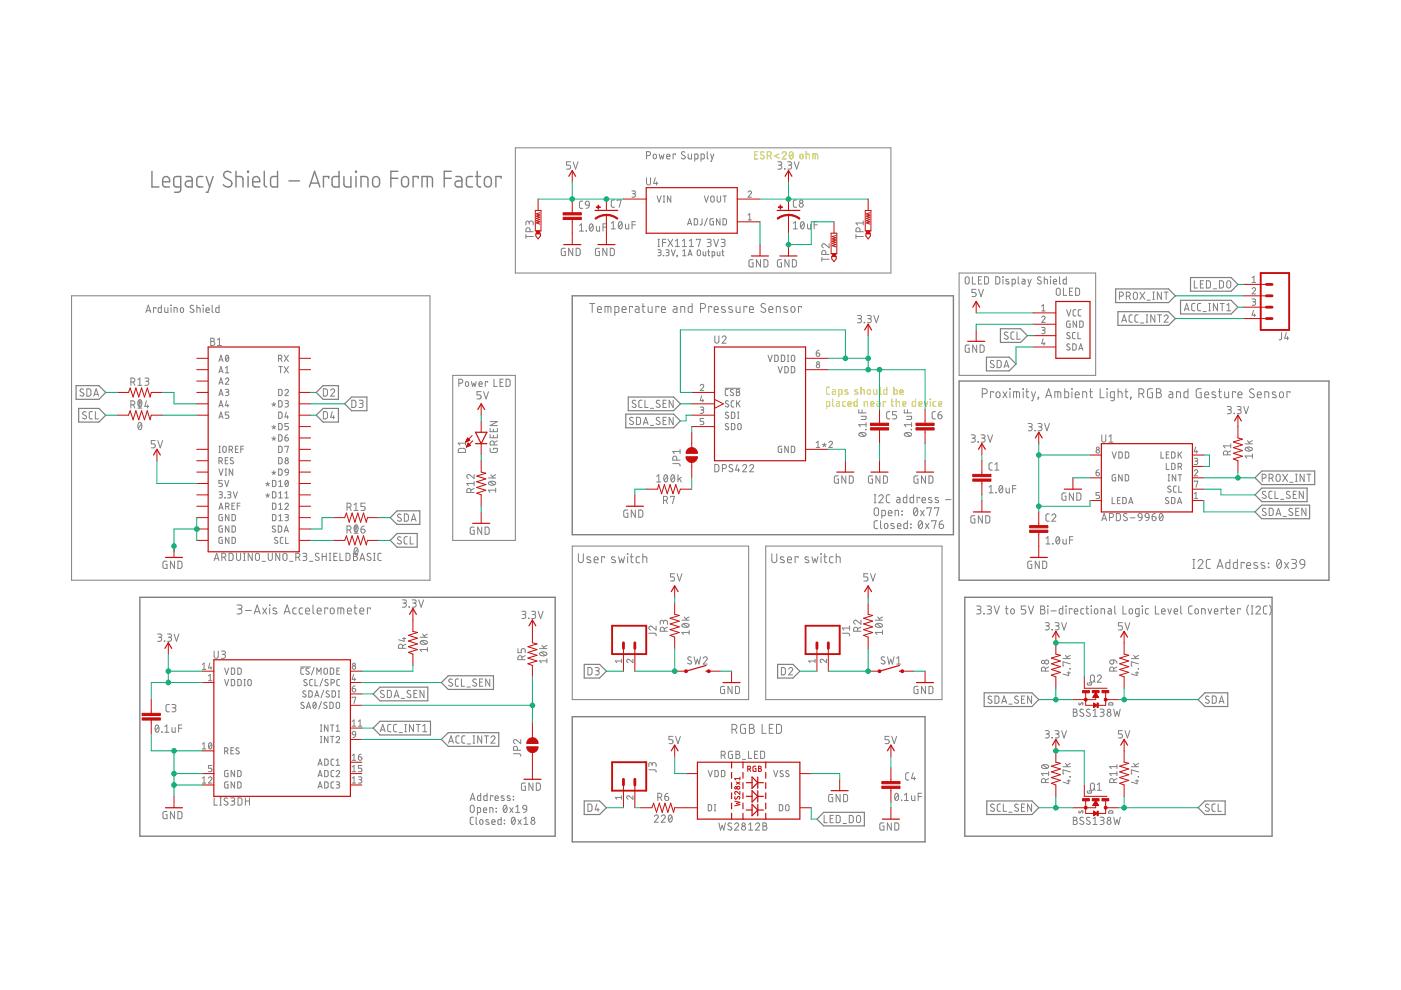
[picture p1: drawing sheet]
<svg xmlns="http://www.w3.org/2000/svg" width="297mm" height="210mm" viewBox="0 0 297 210" stroke-linecap="round" stroke-linejoin="round" font-family="sans-serif">
<g fill="none" stroke="#c8c832" stroke-width=".21">
<path d="M160 32.8h.5M160.7 32.2h-.7v1.5h.7M162 32.3a.4 .4 0 0 0-.6-.1 .4 .4 0 0 0-.1 .5l.6 .3a.39 .39 0 0 1 0 .6 .39 .39 0 0 1-.6 0l-.1-.1M162.7 33h.4a.42 .42 0 0 0 .4-.4 .42 .42 0 0 0-.4-.4h-.4v1.5M163.2 33l.3 .7M165.2 32.7l-1 .4 1 .4M165.8 32.5a.42 .42 0 0 1 .6-.3 .42 .42 0 0 1 .2 .6l-.8 .9h.9M167.5 32.3l.2-.1a.89 .89 0 0 1 0 1.5 1 1 0 0 1-.2-1.4zM168.1 32.5l-.7 .9M169.7 32.7h.3l.2 .2v.6l-.2 .2-.4-.2zM170.9 32.7l.7 .1v.9M170.9 32.2v1.5"/>
<path d="M172.3 33.7v-1h1l.1 1M172.8 32.7v1M175.2 86.1h.7v-.7l-.1-.2-.6-.1v1.6M175.9 82.1h-.4l-.3 .3 .1 1 .2 .2h.4M176.5 82.6h.5l.1 .2v.8h-.5l-.1-.5 .6-.1M176.5 84.6v1.3l.3 .2M177.4 85.1l.4 .1 .2 .2v.7h-.5l-.1-.4 .6-.1M177.8 83.6h.5l.2-.1-.1-.9h-.6v1.5M179.2 85.1l-.4 .1-.2 .2 .1 .7h.5M179.7 82.7l-.4-.1-.2 .2 .7 .5v.2l-.2 .1-.5-.1M179.8 85.6h.7a.37 .37 0 0 0-.3-.5 .37 .37 0 0 0-.4 .4l.1 .6h.6M181.7 84.6v1.5h-.6v-.9l.6-.1"/>
<path d="M181.8 82.7l-.4-.1-.2 .2 .7 .5v.2l-.2 .1-.5-.1M182.5 82.6l.7 .1v.9M182.5 82.1v1.5M183.2 86.1v-1l.7 .2v.8M183.9 82.8l.2-.2 .4 .2-.1 .7-.3 .1-.2-.2zM184.6 85.6h.7a.37 .37 0 0 0-.3-.5 .37 .37 0 0 0-.4 .4l.1 .6h.6M185.2 82.6v.9l.3 .1h.4v-1M185.9 85.1l.5 .1 .1 .2v.7h-.5l-.1-.2v-.2l.6-.1M186.6 82.1v1.3l.2 .2M187.8 85.3v-.2h-.5v1M188 82.1v1.5h-.5l-.2-.2 .1-.7 .6-.1M188.9 85.1h.5"/>
<path d="M189.1 84.6v1.4l.3 .1M189.5 82.1v1.5h.6l.1-.8-.2-.2h-.5M190 85.1l.7 .2v.8M190 84.6v1.5M190.8 83.1h.7a.35 .35 0 0 0-.2-.5 .35 .35 0 0 0-.5 .3l.1 .6 .6 .1M191.4 85.6h.6a.36 .36 0 0 0-.2-.5 .36 .36 0 0 0-.4 .4v.6h.6M194.1 84.6v1.5h-.6l-.1-.8 .7-.2M194.8 85.6h.7a.36 .36 0 0 0-.3-.5 .36 .36 0 0 0-.4 .4v.6h.7M196 85.1l.4 1 .3-1M197.2 84.6l.1 .1zM197.3 85.1v1M198.4 85.1l-.4 .1-.2 .2 .1 .7h.5"/>
<path d="M199 85.6h.7a.36 .36 0 0 0-.3-.5 .36 .36 0 0 0-.4 .4l.1 .6h.6"/>
</g>
<g fill="none" stroke="#808080" stroke-width=".3">
<path d="M32.2 36.3v3.3h1.5M34.5 38.5h1.5a.78 .78 0 0 0-.5-1 .78 .78 0 0 0-1 .7l.1 1.2 .3 .2h1.1M38.3 39.6h-1.1l-.3-.2-.1-1.4 .3-.5 1.2-.1v2.8l-.2 .5-1.1 .1M39.5 37.4l.9 .1 .3 .3v1.8h-.8a.65 .65 0 0 1-.6-.6 .65 .65 0 0 1 .6-.6h.8M43 37.4l-1 .1-.3 .5 .1 1.4 .3 .2h.9M43.7 37.4l.7 2.2M45.2 37.4l-1.1 3.4h-.4M49 36.6a.84 .84 0 0 0-1.2-.2 .84 .84 0 0 0-.2 1.2l1.2 .7a.8 .8 0 0 1 .2 1.1 .8 .8 0 0 1-1.2 .1l-.5-.3M50 37.4h1l.4 .3 .1 1.9M50 36.3v3.3M52.5 36.3h.2v.2h-.2zM52.6 37.4v2.2"/>
<path d="M53.6 38.5h1.5a.78 .78 0 0 0-.6-1 .78 .78 0 0 0-.9 .7l.1 1.2 .3 .2h1.1M56 36.3v3l.2 .2 .4 .1M58.8 36.3v3.3l-1.2-.1-.2-.4 .1-1.4 .4-.3h.9M61.3 38.4h2.2M65.6 39.6l1.1-3.3 1.1 3.3M65.9 38.8h1.6M69.7 37.8v-.4h-1.1v2.2M71.9 36.3v3.3h-1.1l-.4-.3v-1.5l.4-.3 1.1-.1M72.9 37.4l.1 1.9 .2 .2 .3 .1h.9v-2.2M75.4 36.3h.2v.2h-.2zM75.5 37.4v2.2M76.5 39.6v-2.2h1l.4 .3 .1 1.9"/>
<path d="M79.1 37.7a.75 .75 0 0 1 .9-.2 .75 .75 0 0 1 .5 .7v.7a.74 .74 0 0 1-.8 .7 .74 .74 0 0 1-.7-.7zM82.9 37.8h1.4M84.3 36.3h-1.4v3.3M85.4 37.6l.5-.2 .6 .3 .1 1.2a.74 .74 0 0 1-.7 .7 .74 .74 0 0 1-.8-.7l.1-.9zM88.7 37.8v-.4h-1.1v2.2M89.5 39.6v-2.2l2 .1 .2 .5v1.6M90.6 37.4v2.2M94.2 37.8h1.5M95.7 36.3h-1.5v3.3M96.6 37.4l1.1 .1 .2 .5v1.6h-.8a.65 .65 0 0 1-.6-.6 .65 .65 0 0 1 .6-.6h.8M100.2 37.4l-1.1 .1-.2 .5 .1 1.4 .3 .2h.9M100.8 37.4h1.1"/>
<path d="M101.2 36.3v3l.4 .3h.3M102.8 37.7a.75 .75 0 0 1 .9-.2 .75 .75 0 0 1 .5 .7v.7a.74 .74 0 0 1-.8 .7 .74 .74 0 0 1-.7-.7zM106.2 37.8v-.4h-1.1v2.2M121.3 62.7h80.8v50.7h-80.8zM203.3 80.8h78.5v42.2h-78.5zM29.7 126.6h88v50.7h-88zM204.6 126.6h65.1v50.7h-65.1zM121.3 152h74.8v26.5h-74.8z"/>
</g>
<g fill="none" stroke="#808080" stroke-width=".21">
<path d="M109.3 31.3h79.6v26.6h-79.6zM121 34.3h-.9v.7h.5a.43 .43 0 0 1 .4 .4 .43 .43 0 0 1-.4 .5h-.5M121.5 34.3l.5 1.6 .6-1.6M137.1 33h.4a.42 .42 0 0 0 .4-.4 .42 .42 0 0 0-.4-.4h-.4v1.5M137.1 37.7v1.1a.42 .42 0 0 0 .4 .4 .42 .42 0 0 0 .4-.4v-1.1M138.5 32.9l.2-.2 .4 .2-.1 .7-.3 .1-.2-.2zM138.9 37.7l-.3 1.2h.9M139.2 38.5v.7M139.7 32.7l.3 1 .3-.7 .2 .7 .3-1M141.4 33.2h.6a.36 .36 0 0 0-.2-.5 .36 .36 0 0 0-.4 .3v.6l.6 .1M143.2 32.8v-.1h-.5v1M145.2 32.3a.39 .39 0 0 0-.5-.1 .39 .39 0 0 0-.1 .5l.5 .3a.42 .42 0 0 1 0 .7 .42 .42 0 0 1-.7-.2"/>
<path d="M145.9 32.7v.8l.3 .2h.4v-1M147.3 33.7h.5l.2-.2-.1-.8h-.6v1.5M148.6 33.7h.5l.2-.2-.1-.8h-.6v1.5M149.9 32.2v1.2l.3 .3M150.7 32.7l.3 1M151.3 32.7l-.5 1.5h-.1M164.9 34.3l.7 .1 .2 .2-.2 .4h-.5M165.4 35a.42 .42 0 0 1 .4 .4 .42 .42 0 0 1-.4 .5h-.5M166.3 35.8l.1 .1zM167 34.3l.7 .1 .2 .2-.2 .4h-.5M167.4 35a.42 .42 0 0 1 .5 .4 .42 .42 0 0 1-.5 .5h-.4M168.4 34.3l.5 1.6 .5-1.6"/>
<path d="M111.5 49.7v.9M111.5 50.1h1.6M112.2 47.3a.42 .42 0 0 1 .4-.5 .42 .42 0 0 1 .5 .5v.4M112.2 47.5v-.4l-.4-.2-.3 .2v.6M112.4 49.1v-.4a.43 .43 0 0 0-.5-.4 .43 .43 0 0 0-.4 .4v.4h1.6M119.8 52.6h-.5l-.3 .3 .1 1.2 .7 .1v-.9h-.2M121.4 52.6v1.6l-.8-1.6v1.6M122.2 52.6l.5 .1 .3 .2v.9l-.3 .4h-.5zM122.9 47.8l.4-.3v1.5M122.9 49h.8M123.5 42.7h-.4l-.2 .3v1l.2 .2h.4M124.2 42.8h.6l.1 .7-.7-.1z"/>
<path d="M124.3 48.9l.1 .1zM124.9 43.5l-.2 .5-.4 .2M125.1 47.6l.2-.1a.89 .89 0 0 1 0 1.5 1 1 0 0 1-.2-1.4zM125.7 47.8l-.7 .9M126.4 48l.1 .9 .2 .1h.4v-1M127.1 52.6h-.5l-.3 .3v1.2l.8 .1v-.9h-.3M127.8 48.2h.7M128.5 47.5h-.7v1.5M128.7 52.6v1.6l-.9-1.6v1.6M129.4 52.6l.6 .1 .2 .2 .1 .9-.3 .4h-.6zM129.6 47.3l.4-.3v1.5M129.6 48.5h.9"/>
<path d="M130.3 42.4h-.5l-.2 .3v1l.2 .2h.5M130.9 42.6v-.2h.8l-.4 1.5M131.3 47.1l.2-.1a.92 .92 0 0 1 0 1.5 .98 .98 0 0 1-.2-1.4zM131.9 47.3l-.7 .9M132.6 47.5v.9l.3 .1h.4v-1M134 40.5h.6l.1 .2-.1 .3-.5 .1M134 47.7h.7M134.4 41.1a.37 .37 0 0 1 .3 .3 .37 .37 0 0 1-.3 .4h-.4M134.7 47h-.7v1.5M139.3 41.6l.4 1.3 .5-1.3M139.5 53h.5l.2 .2-.2 .3h-.4M139.5 52.3h.3"/>
<path d="M139.5 50.7h.3M139.7 50.7v1.6M139.8 53.5l.4 .3-.1 .3-.6 .1M140.5 51.4h.7M140.6 54.1l.1 .1zM140.6 42.9h.3M140.6 41.6h.3M140.8 41.6v1.3M141.2 50.7h-.7v1.6M141.2 53h.5l.2 .2-.1 .2-.5 .1M141.5 53.5l.3 .2 .1 .3-.2 .2h-.5M141.6 50.7l1 1.6"/>
<path d="M142.2 41.6v1.3l-.7-1.3v1.3M142.3 53l.4 1.2 .5-1.2M142.6 50.7l-1 1.6M143.2 51.1l.4-.4v1.6M143.2 52.3h.8M143.6 54.2h.1M143.6 54.2l-.1 .3M144.7 51.1l.4-.4v1.6M144.7 52.3h.8M144.7 54.2h.7M144.7 53.2l.4-.2v1.2M145.8 47.7l.4-1.3 .4 1.3"/>
<path d="M145.9 54.2l.4-1.2 .4 1.2M145.9 47.4h.6M146 53.9h.6M146.2 52.3h.8M146.2 51.1l.4-.4v1.6M147.2 46.4h.5l.2 .2v.9l-.2 .2h-.5zM147.6 50.9v-.2h.9l-.4 1.6M148 53h.3l.2 .3v.7l-.2 .2-.5-.2zM148.8 46.4v1.1l-.4 .2M149.1 53.4v.7l.2 .1h.3v-.8M149.3 41.6l.5 1.3 .4-1.3M149.9 50.7l.7 .1 .2 .2-.2 .4h-.5"/>
<path d="M150 46.2l-.6 1.6M150.1 53.4h.4M150.2 53v1.1l.3 .1M150.3 51.4a.43 .43 0 0 1 .5 .4 .43 .43 0 0 1-.5 .5h-.4M150.8 41.7l.4-.1 .2 .2v.7a.37 .37 0 0 1-.3 .4 .37 .37 0 0 1-.4-.4zM151 54.2l.5-.1-.1-.7h-.4v1.2M151.3 46.4l-.7 .1-.1 .9 .2 .3h.6v-.8h-.3M151.3 50.7l.5 1.6 .6-1.6M152 41.6v.9a.37 .37 0 0 0 .4 .4 .37 .37 0 0 0 .4-.4v-.9M152.1 53.4v.6l.2 .2h.3v-.8M152.7 46.4v1.3l-.8-1.3v1.3M152.9 50.7l.7 .1 .1 .2-.1 .4h-.5"/>
<path d="M153.1 53.4h.4M153.2 53v1.1l.3 .1M153.3 46.4h.5l.2 .2v.9l-.2 .2h-.5zM153.3 41.6h.7M153.3 51.4a.43 .43 0 0 1 .5 .4 .43 .43 0 0 1-.5 .5h-.4M153.7 41.6v1.3M158.6 40.8a.36 .36 0 0 1 .5-.3 .36 .36 0 0 1 .1 .6l-.6 .7h.7M158.6 45.6l.4-.3v1.3M158.6 46.6h.7M159.7 55.1h-.6l-.3 .2v1l.2 .3h.7v-.8h-.3M161.2 55.1v1.5l-.8-1.5v1.5M162 55.1h.6l.2 .2v1l-.2 .3h-.6z"/>
<path d="M165.7 55.1h-.5l-.4 .2v1l.2 .3h.7v-.8h-.3M167.3 55.1v1.5l-.9-1.5v1.5M168 55.1h.6l.2 .2v1l-.2 .3h-.6zM168.2 48.5h.9M168.2 47.3l.4-.3v1.5M168.9 42.4h-.5l-.2 .3v1l.2 .2h.5M169.9 47.1l.2-.1a.92 .92 0 0 1 0 1.5 .96 .96 0 0 1-.2-1.4zM170.5 47.3l-.7 .9M171.2 47.5v.9l.3 .1h.4v-1M172.6 47.7h.7M173.3 47h-.7v1.5M174.2 55h1.6"/>
<path d="M174.2 54.5v.9M175.1 54v-.5a.42 .42 0 0 0-.4-.4 .42 .42 0 0 0-.5 .4v.5h1.6M175.8 51.7v.8l-.9-.7a.42 .42 0 0 0-.6 .1 .42 .42 0 0 0 .3 .6M181.5 50.1h1.5M181.5 49.7v.9M182.3 49.1v-.4a.42 .42 0 0 0-.4-.4 .42 .42 0 0 0-.4 .4v.4h1.5M183 47.3h-1.5l.3 .4M183 46.8v.9M203.3 57.9h29v21.7h-29zM204.8 58.8l.3-.1 .3 .1 .1 1a.42 .42 0 0 1-.4 .4 .42 .42 0 0 1-.5-.4zM206.2 58.7v1.5h.7M207.5 59.4h.5"/>
<path d="M208.2 58.7h-.7v1.5h.7M208.7 58.7h.6l.3 .2v1.1l-.3 .2h-.6zM211.1 58.7h.6l.2 .2 .1 .9-.3 .4h-.6zM212.6 58.7l.1 .1zM212.6 59.2v1M213.8 59.3l-.5-.1-.1 .2 .7 .5v.2h-.7M215.9 58.7v1.3l.2 .2M216.7 59.2l.6 .2v.8h-.5l-.2-.2 .1-.3 .6-.1M217.9 59.2l.4 1M218.6 59.2l-.5 1.5h-.2M220.7 58.8a.39 .39 0 0 0-.6-.1 .39 .39 0 0 0 0 .6l.5 .3a.36 .36 0 0 1 .1 .5 .36 .36 0 0 1-.4 .1l-.4-.2M221.4 59.2l.7 .1v.9"/>
<path d="M221.4 58.7v1.5M222.7 58.7l.1 .1zM222.7 59.2v1M223.3 59.7h.7a.36 .36 0 0 0-.2-.5 .36 .36 0 0 0-.5 .3l.1 .7h.6M224.6 58.7v1.3l.3 .2M226.1 58.7v1.5h-.6v-.9l.6-.1M253.2 59.5v1.6h.7M255.2 59.5h-.7v1.6h.7M255.8 59.5l.6 .1 .2 .2v.8l-.2 .4-.6 .1zM258.6 59.5l.5 .1 .3 .2v.8l-.3 .4-.5 .1zM260.2 59.6l.3-.1 .3 .1 .1 1a.42 .42 0 0 1-.4 .5 .42 .42 0 0 1-.4-.5zM265.5 58.9l.4-.3v1.3"/>
<path d="M265.5 59.9h.7M15.2 62.7h76v60.3h-76zM30.9 66.3l.6-1.6 .5 1.6M31.1 65.9h.7M33.1 65.4v-.2h-.5v1.1M34.2 64.7v1.6l-.6-.1v-.9l.6-.1M34.9 65.2v.9l.3 .2h.4v-1.1M36.2 64.7l.1 .1zM36.3 65.2v1.1M36.9 66.3v-1.1l.6 .2 .1 .9M38.4 65.3l.3-.1 .2 .2v.5l-.2 .4-.4-.2zM41 64.8l-.3-.1-.3 .1-.1 .3 .1 .2 .6 .3a.41 .41 0 0 1-.1 .7 .41 .41 0 0 1-.6-.3"/>
<path d="M41.7 65.2l.7 .2v.9M41.7 64.7v1.6M43 64.7l.1 .1zM43.1 65.2v1.1M43.7 65.7h.7a.37 .37 0 0 0-.3-.5 .37 .37 0 0 0-.4 .4l.1 .6 .6 .1M44.7 71.7l.7 .1v.3l-.3 .3a.43 .43 0 0 1 .5 .4 .43 .43 0 0 1-.5 .5h-.4zM44.7 72.4h.4M45 64.7v1.3l.2 .3M46.1 73.3h.8M46.1 72.1l.4-.4v1.6M46.4 76.6l.4-1.3 .5 1.3M46.4 79.1l.4-1.4 .5 1.4"/>
<path d="M46.4 64.7v1.6l-.6-.1v-.8l.6-.2M46.5 76.3h.7M46.5 78.7h.7M47.8 78l.4-.3v1.4M47.8 79.1h.7M47.9 75.4l.1-.1a.68 .68 0 0 1 .5 .7 .68 .68 0 0 1-.5 .6l-.2-.6zM48.5 75.6l-.6 .7M59.1 76.1h.3a.37 .37 0 0 0 .4-.4 .37 .37 0 0 0-.4-.4h-.3v1.3M59.1 77.7h.8M59.5 76.1l.3 .5M59.5 77.7v1.4M60.3 75.3l.9 1.3"/>
<path d="M60.3 77.7l.9 1.4M61.2 75.3l-.9 1.3M61.2 77.7l-.9 1.4M96 79.6h13.3v35h-13.3zM125 64.3h1.1M125.6 64.3v2M126.7 65.6h.8a.45 .45 0 0 0-.3-.6 .45 .45 0 0 0-.5 .4v.6l.2 .2 .6 .1M128.3 66.3v-1.3l1.2 .1v1.2M128.9 65v1.3M130.4 66.3l.6-.1 .2-.2v-.7l-.2-.3h-.6v1.9M131.9 65.6h.8a.45 .45 0 0 0-.3-.6 .45 .45 0 0 0-.5 .4l.1 .7 .7 .2M134.1 65.2v-.2h-.6v1.3"/>
<path d="M134.7 65h.6l.2 .2v1.1h-.5a.37 .37 0 0 1-.4-.4 .37 .37 0 0 1 .4-.4h.5M136.1 65h.6M136.3 64.3v1.7l.4 .3M137.4 65v1l.3 .3h.6v-1.3M139.7 65.2v-.2h-.6v1.3M140.2 65.6h.9a.44 .44 0 0 0-.3-.6 .44 .44 0 0 0-.6 .4l.1 .7 .8 .2M142.8 65h.5l.2 .2v1.1h-.5a.37 .37 0 0 1-.3-.4 .37 .37 0 0 1 .3-.4h.5M144.3 66.3v-1.3l.8 .1 .1 1.2M146.7 64.3v2l-.6-.1-.2-.3v-.7l.2-.2h.6M148.5 65.4h.6a.53 .53 0 0 0 .5-.5 .53 .53 0 0 0-.5-.6h-.6v2M150.9 65.2v-.2h-.6v1.3M151.4 65.6h.9a.45 .45 0 0 0-.3-.6 .45 .45 0 0 0-.6 .4l.1 .7 .8 .2"/>
<path d="M151.6 71.2v1.1a.43 .43 0 0 0 .4 .5 .43 .43 0 0 0 .4-.5v-1.1M153.1 71.6a.42 .42 0 0 1 .6-.4 .42 .42 0 0 1 .1 .7l-.7 .9h.8M153.7 65.1l-.6-.1-.1 .3 .8 .5v.3h-.8M155.2 65.1l-.6-.1-.1 .3 .8 .5v.3h-.8M156.1 65v.9l.3 .4h.5v-1.3M158.3 65.2v-.2h-.6v1.3M158.9 65.6h.8a.44 .44 0 0 0-.3-.6 .44 .44 0 0 0-.5 .4l.1 .7 .7 .2M162.3 64.5a.48 .48 0 0 0-.8-.1 .48 .48 0 0 0 .1 .7l.6 .3a.48 .48 0 0 1 0 .8 .48 .48 0 0 1-.7-.1l-.2-.1M162.8 75.3l.5 1.3 .4-1.3M163 65.6h.9a.44 .44 0 0 0-.3-.6 .44 .44 0 0 0-.6 .4l.1 .7 .8 .2M164.3 75.3h.5l.2 .2v.9l-.2 .2h-.5zM164.6 66.3v-1.3l.7 .1 .1 1.2"/>
<path d="M165 77.7l.4 1.4 .5-1.4M165.7 75.3h.5l.1 .2 .1 .8-.2 .3h-.5zM166.4 77.7h.5l.2 .3v.7l-.2 .3-.5 .1zM166.9 65.1l-.6-.1-.1 .3 .8 .5v.3h-.8M167 75.3h.2M167 76.6h.2M167.1 75.3v1.3M167.8 77.7h.5l.2 .3v.8l-.2 .2-.5 .1zM167.8 65.1l.3-.1 .3 .1 .2 .7a.42 .42 0 0 1-.5 .5 .42 .42 0 0 1-.4-.5zM167.9 75.4h.5l.1 .9a.37 .37 0 0 1-.4 .3 .37 .37 0 0 1-.3-.3zM169.9 65.2v-.2h-.6v1.3M173.1 74.8h.4a.37 .37 0 0 1 .3 .5 .37 .37 0 0 1-.4 .3 .37 .37 0 0 1-.3-.4z"/>
<path d="M173.7 74.3l-.4 .1-.2 .4M181.8 66.9h.7l.1 .2-.1 .4-.5 .1M182.2 67.6a.43 .43 0 0 1 .5 .4 .43 .43 0 0 1-.5 .4h-.4M183.2 68.3l.1 .1zM183.9 66.9h.7l.1 .2-.1 .4-.6 .1M184.3 67.6a.43 .43 0 0 1 .4 .4 .43 .43 0 0 1-.4 .4h-.4M185.3 66.9l.5 1.5 .5-1.5M205.5 73.2h-.6l-.2 .2-.1 1 .3 .3h.6v-.8h-.3M206.9 61.3h-.8v.7h.5a.44 .44 0 0 1 .4 .5 .44 .44 0 0 1-.4 .4h-.5M207.1 73.2v1.5l-.9-1.5v1.5M207.5 61.3l.5 1.6 .5-1.6M207.8 73.2h.6l.2 .2 .1 .9-.3 .4h-.6z"/>
<path d="M210.7 76.5a.39 .39 0 0 0-.6 0 .39 .39 0 0 0 0 .5l.5 .3a.39 .39 0 0 1 .1 .6 .39 .39 0 0 1-.6 0l-.2-.2M211.4 76.4l.6 .1 .2 .2 .1 .8-.3 .4-.6 .1zM212.9 78l.5-1.6 .5 1.6M213 77.6h.8M213.7 70.5a.39 .39 0 0 0-.6-.1 .39 .39 0 0 0 0 .6l.5 .3a.39 .39 0 0 1 0 .6 .39 .39 0 0 1-.6-.1l-.1-.1M214.6 60.2l.6-.1-.1-.9h-.5v1.5M215 70.4h-.5l-.2 .3 .1 1 .1 .2h.5M215.6 70.4v1.5h.7M220.9 67.3a.36 .36 0 0 1 .5-.3 .36 .36 0 0 1 .1 .6l-.6 .7h.7M220.9 69.4h.5l.2 .3-.2 .3h-.4M220.9 64.9l.3-.3v1.3M220.9 65.9h.7"/>
<path d="M221.1 71.8l-.2 1.1h.7M221.2 70a.37 .37 0 0 1 .4 .4 .37 .37 0 0 1-.4 .4h-.3M221.4 72.6v.6M224.1 61.2l.3-.1 .3 .1 .1 1a.42 .42 0 0 1-.4 .4 .42 .42 0 0 1-.5-.4zM225.5 61.1v1.5h.7M226.1 65.7l.5 1.3 .4-1.3M226.8 61.8h.5M226.8 70.6l-.4-.1-.2 .3 .5 .5a.33 .33 0 0 1 .1 .5 .33 .33 0 0 1-.5-.1l-.2-.1M226.8 73l-.4-.1-.2 .3 .5 .5a.33 .33 0 0 1 .1 .5 .33 .33 0 0 1-.5-.1l-.2-.1M226.9 68.1l-.7 .1-.1 .9 .2 .3h.6v-.7h-.2M227.4 72.9h.4l.4 .2v.9l-.3 .2h-.5zM227.4 61.1h-.6v1.5h.6"/>
<path d="M228 70.5h-.5l-.1 .3v.8l.2 .2h.4M228 61.1h.6l.3 .3v1l-.3 .2h-.6zM228.1 65.7h-.4l-.2 .3v.8l.2 .2h.4M228.3 68.1v1.3l-.8-1.3v1.3M228.5 70.5v1.3h.6M228.7 74.2l.5-1.3 .4 1.3M228.8 73.9h.7M228.9 68.1h.5l.2 .2v.9l-.2 .2h-.5zM229.2 65.7h-.5l-.1 .3v.8l.2 .2h.4M237.3 62.8h.5a.43 .43 0 0 0 .4-.4 .43 .43 0 0 0-.4-.5h-.5v1.6M237.8 68.3l.5-1.5 .5 1.5M238 67.9h.7"/>
<path d="M238.8 62.8h.4a.43 .43 0 0 0 .5-.4 .43 .43 0 0 0-.5-.5h-.4v1.6M239.3 62.8l.4 .7M240.1 66.8h-.5l-.2 .3v1l.2 .2h.5M240.4 62.1l.3-.2 .3 .2 .2 1a.43 .43 0 0 1-.5 .4 .43 .43 0 0 1-.4-.4zM241.3 66.8h-.5l-.2 .3v1l.2 .2h.5M241.7 61.9l1 1.6M241.8 68.5h.7M242.7 61.9l-1 1.6M243 68.3h.4M243 66.8h.4M243.2 66.8v1.5M243.2 63.6h.7"/>
<path d="M244.4 61.9h.4M244.4 63.5h.4M244.6 61.9v1.6M244.9 66.8v1.5l-.9-1.5v1.5M245.4 66.8h.9M245.9 66.8v1.5M246.2 61.9v1.6l-.8-1.6v1.6M246.8 67.1a.42 .42 0 0 1 .6-.3 .42 .42 0 0 1 .1 .7l-.7 .8h.9M246.8 61.9h.9M247.2 61.9v1.6M251.1 65.9l.5-1.6 .5 1.6M251.2 65.5h.8"/>
<path d="M253.3 64.3l-.4 .1-.2 .3v1l.2 .2h.4M254.5 60.2h.5M254.6 64.3l-.5 .1-.2 .3v1l.2 .2h.5M255.1 66.1h.7M256.3 64.3h.3M256.3 65.9h.3M256.5 64.3v1.6M257.3 61.2h.6M258.1 64.3v1.6l-.8-1.6v1.6M258.7 64.3h.9M259.1 64.3v1.6M260.1 64.7l.4-.4v1.6"/>
<path d="M260.1 65.9h.8M265.5 61.3a.37 .37 0 0 1 .5-.3 .37 .37 0 0 1 .1 .6l-.6 .7h.7M265.5 63.4h.4l.3 .2-.2 .4h-.4M265.8 65.8l-.3 1h.7M265.9 64a.37 .37 0 0 1 .3 .4 .37 .37 0 0 1-.3 .3h-.4M266 66.5v.6M271.7 70.5v1.3l-.5 .3M272.7 70.5l-.3 1.2h.8M273 71.4v.7M17.7 82.6a.4 .4 0 0 0-.5-.1 .4 .4 0 0 0-.1 .5l.5 .3a.42 .42 0 0 1 0 .7 .42 .42 0 0 1-.7-.2M18.3 87.4a.4 .4 0 0 0-.6-.1 .4 .4 0 0 0-.1 .5l.6 .4a.39 .39 0 0 1 0 .5 .39 .39 0 0 1-.6 0l-.1-.1M18.4 82.4l.6 .1 .2 .2 .1 .9-.3 .3-.6 .1z"/>
<path d="M19.6 87.3h-.5l-.2 .3v1l.2 .2h.5M19.9 84l.5-1.6 .5 1.6M20 83.6h.8M20.2 87.3v1.5h.7M27.7 81h.5a.42 .42 0 0 0 .4-.4 .42 .42 0 0 0-.4-.4h-.5v1.5M27.7 85.8h.5a.42 .42 0 0 0 .4-.4 .42 .42 0 0 0-.4-.4h-.5v1.5M28.3 81l.3 .7M28.3 85.8l.3 .7M29.2 80.5l.5-.3v1.5M29.2 85.3l.5-.3v1.5M29.2 81.7h.9M29.2 86.5h.9"/>
<path d="M29.4 84.8l.3-.1a.92 .92 0 0 1 0 1.6 .96 .96 0 0 1-.3-1.5zM29.4 89.7l.3-.1a.92 .92 0 0 1 0 1.5 .96 .96 0 0 1-.3-1.4zM30 85.1l-.7 .8M30 89.9l-.7 .9M30.7 80.2h.7l.2 .2-.2 .4h-.5M31.1 85l-.4 1.2h.9M31.1 80.8a.43 .43 0 0 1 .5 .5 .43 .43 0 0 1-.5 .4h-.4M31.3 85.8v.7M32.9 93.4h-.8v.7h.5a.43 .43 0 0 1 .3 .4 .43 .43 0 0 1-.3 .5h-.5M33.5 93.4l.5 1.6 .5-1.6M46.4 97.8h.4a.37 .37 0 0 0 .3-.4 .37 .37 0 0 0-.3-.4h-.4v1.3M46.4 95.9h.3"/>
<path d="M46.4 94.6h.3M46.4 81.5l.4-1.4 .5 1.4M46.4 83.9l.4-1.4 .5 1.4M46.4 86.3l.4-1.3 .5 1.3M46.4 88.7l.4-1.3 .5 1.3M46.4 99.4l.4 1.4 .5-1.4M46.5 81.1h.7M46.5 83.5h.7M46.5 86h.7M46.5 88.4h.7M46.6 94.6v1.3M46.8 97.8l.3 .5"/>
<path d="M47.3 94.7h.6l.1 .9a.37 .37 0 0 1-.4 .3 .37 .37 0 0 1-.4-.3zM47.8 99.4h.2M47.8 97.6h.4M47.8 80.4a.37 .37 0 0 1 .5-.3 .37 .37 0 0 1 .1 .6l-.6 .8h.7M47.8 82.5l.5 .1 .2 .2-.2 .3h-.4M47.9 99.4v1.4M48.1 85l-.3 1h.7M48.2 83.1a.37 .37 0 0 1 .3 .4 .37 .37 0 0 1-.3 .4h-.4M48.3 85.7v.6M48.3 97h-.5v1.3h.5M48.5 87.4h-.7v.6h.4a.38 .38 0 0 1 .3 .3 .38 .38 0 0 1-.3 .4h-.4M48.6 95.4h.4a.37 .37 0 0 0 .3-.4 .37 .37 0 0 0-.3-.4h-.4v1.3"/>
<path d="M49 95.4l.3 .5M49.3 99.4v1.4l-.7-1.4v1.4M49.4 97.1l-.4-.1-.2 .3 .2 .3 .4 .2a.33 .33 0 0 1 0 .5 .33 .33 0 0 1-.5 0l-.1-.1M49.9 95.2h.5M50.5 94.6h-.6v1.3h.6M51.1 95.2h.5M51.6 94.6h-.5v1.3M57.6 85.6l.5 .2M57.6 90.4l.5 .2M57.6 92.9l.5 .1M58.1 85.3v.5M58.1 90.1v.5"/>
<path d="M58.1 92.6v.4M58.1 99.8v.4M58.1 85.8l.2 .3M58.1 85.8l-.3 .3M58.1 90.6l.2 .3M58.1 90.6l-.3 .3M58.1 93l.2 .3M58.1 93l-.3 .3M58.5 85.6l-.4 .2M58.5 90.4l-.4 .2M58.5 92.9l-.4 .1M59.1 82.5l.5 .1 .2 .2v.7l-.2 .3-.5 .1z"/>
<path d="M59.1 85h.5l.2 .2v.7l-.2 .4h-.5zM59.1 87.4h.5l.2 .2v.7l-.2 .4h-.5zM59.1 89.8h.5l.2 .2v.7l-.2 .4h-.5zM59.1 92.2h.5l.2 .2v.8l-.2 .3h-.5zM59.1 94.6h.5l.2 .2v.8l-.2 .3h-.5zM59.1 97h.5l.2 .3v.7l-.2 .3h-.5zM59.1 99.4l.5 .1 .2 .2v.7l-.2 .3-.5 .1zM60.4 82.8a.37 .37 0 0 1 .5-.2 .37 .37 0 0 1 .1 .5l-.6 .8h.8M60.4 85h.6l.2 .2-.1 .2-.5 .2M60.4 92.8h.5a.37 .37 0 0 1 .3 .4 .37 .37 0 0 1-.4 .3 .37 .37 0 0 1-.4-.3zM60.4 94.8v-.2h.8l-.4 1.3M60.5 99.5h.5l.2 .7-.7-.1z"/>
<path d="M60.7 87.4l-.3 1h.8M60.8 85.6a.37 .37 0 0 1 .4 .3 .37 .37 0 0 1-.4 .4h-.4M60.9 88.1v.6M61 92.2l-.5 .2-.1 .4M61.2 89.8h-.8v.6h.5a.38 .38 0 0 1 .3 .4 .38 .38 0 0 1-.3 .3h-.5M68.6 82.4l.6 .1 .2 .2v.9l-.2 .3-.6 .1zM68.6 87.3h.6l.2 .2v.9l-.2 .4h-.6zM70.1 82.8a.42 .42 0 0 1 .6-.3 .42 .42 0 0 1 .1 .6l-.7 .9h.9M70.4 87.3l-.3 1.2h.9M70.7 88.1v.7M74.6 84.9h.6l.2 .2 .1 .9-.3 .4h-.6zM76.1 84.9h.7l.2 .2-.2 .4h-.5"/>
<path d="M76.6 85.5a.43 .43 0 0 1 .4 .5 .43 .43 0 0 1-.4 .4h-.5M97.3 81.3h.4a.43 .43 0 0 0 .4-.5 .43 .43 0 0 0-.4-.4h-.4v1.5M97.3 95.2l1.1-.1 .3 .2v.6h-1.5zM98.7 93.5v.9M98.7 94h-1.5l.3 .4M98.8 81l.3-.1 .2 .2v.6l-.2 .2-.4-.2zM99.9 80.9l.3 1 .3-.6 .2 .6 .3-1M101.6 81.4h.6a.36 .36 0 0 0-.2-.5 .36 .36 0 0 0-.4 .4v.6h.6M102 83h-.9v.7h.5a.43 .43 0 0 1 .4 .5 .43 .43 0 0 1-.4 .4h-.5M102.5 83l.6 1.6 .5-1.6M103.4 81.1v-.2h-.5v1M103.9 95.1v.6l.2 .2h1l.3-.2 .1-.6h-.9v.2"/>
<path d="M103.9 90.8v.7h1.6v-.7M103.9 92.1v.7h1.6v-.7M103.9 89.4h1.6l-1.6 .8h1.6M104.6 91v.5M104.6 92.3v.5M104.7 80.4v1.5h.7M104.8 94.3v-.4a.43 .43 0 0 0-.5-.4 .43 .43 0 0 0-.4 .4v.4h1.6M105.5 93.5l-.7 .3M106 81.1h.5M106.7 80.4h-.7v1.5h.7M107.3 80.4h.6l.2 .3 .1 .8-.3 .4h-.6zM134.2 88.6a.4 .4 0 0 0-.5-.1 .4 .4 0 0 0-.1 .5l.6 .4a.39 .39 0 0 1 0 .6 .39 .39 0 0 1-.6-.1l-.1-.1"/>
<path d="M134.8 85a.39 .39 0 0 0-.6-.1 .39 .39 0 0 0-.1 .5l.6 .3a.42 .42 0 0 1-.1 .7 .42 .42 0 0 1-.6-.2M134.9 88.5h.6l.3 .2v.9l-.3 .4h-.6zM136.1 84.9h-.4l-.3 .3 .1 1 .2 .2h.4M136.4 90l.5-1.5 .5 1.5M136.5 89.6h.8M136.7 84.9v1.5h.7M137.9 90.2h.7M137.9 86.6h.7M139.9 88.6l-.5-.1-.3 .3 .1 .2 .6 .4a.42 .42 0 0 1-.1 .6 .42 .42 0 0 1-.6-.2M139.9 85l-.5-.1-.3 .3 .1 .2 .6 .3a.42 .42 0 0 1-.1 .7 .42 .42 0 0 1-.6-.2M140.6 85.5h.5M140.6 89.2h.5"/>
<path d="M141.3 88.5h-.7v1.5h.7M141.3 84.9h-.7v1.5h.7M142.6 98.3h1.4l.2 .5M142.7 84.9v1.5l-.8-1.5v1.5M142.7 88.5v1.5l-.8-1.5v1.5M143.5 97.6v-.5a.42 .42 0 0 0-.4-.4 .42 .42 0 0 0-.5 .4v.5h1.6M144.2 95.3v.9M144.2 95.7h-1.6l.4 .5M148.5 81.8a.37 .37 0 0 1 .5-.3 .37 .37 0 0 1 .1 .6l-.6 .7h.7M148.5 86.3h.5l.2 .3-.2 .3h-.4M148.8 83.9l-.3 1h.7M148.8 86.9a.36 .36 0 0 1 .4 .4 .36 .36 0 0 1-.4 .3h-.3"/>
<path d="M149 84.6v.6M149.2 88.7h-.7v.6h.4a.37 .37 0 0 1 .3 .4 .37 .37 0 0 1-.3 .3h-.4M151.6 98.5h.5l.3 .2v.9l-.3 .4h-.5zM153.2 99.3h.4a.42 .42 0 0 0 .4-.4 .42 .42 0 0 0-.4-.4h-.4v1.5M153.7 82.3h3.2M154.3 82.5l-.4 .1-.1 .2v.9l.1 .2h.4M154.4 87.5l-.4-.1-.2 .3 .5 .5a.35 .35 0 0 1 0 .5 .35 .35 0 0 1-.5-.2M154.4 85.1l-.4-.1-.2 .3 .5 .4a.35 .35 0 0 1 0 .6 .35 .35 0 0 1-.5-.2M154.4 89.9l-.4-.1-.2 .3 .5 .5a.36 .36 0 0 1 0 .5 .36 .36 0 0 1-.5-.2M155.1 87.4h.5l.2 .2v.9l-.2 .2h-.5zM155.1 89.8h.5l.2 .2v.9l-.2 .2h-.5zM155.3 98.6a.39 .39 0 0 0-.5-.1 .39 .39 0 0 0-.2 .5l.6 .4a.42 .42 0 0 1 0 .6 .42 .42 0 0 1-.7-.2"/>
<path d="M155.5 82.7a.33 .33 0 0 0-.5-.1 .33 .33 0 0 0 0 .5l.4 .2a.33 .33 0 0 1 0 .5 .33 .33 0 0 1-.5 0l-.1-.1M155.6 85h-.4l-.2 .3v.8l.2 .2h.4M156.1 82.5l.6 .2v.3l-.2 .1a.37 .37 0 0 1 .4 .4 .37 .37 0 0 1-.4 .4h-.4zM156.1 83.1h.4M156.2 85v1.3M156.3 98.5l-.3 1.2h.8M156.4 87.4h.3M156.4 88.7h.3M156.5 85.5l.4 .8M156.5 89.9h.5l.1 .8a.36 .36 0 0 1-.3 .4 .36 .36 0 0 1-.4-.4zM156.5 87.4v1.3M156.6 99.3v.7"/>
<path d="M156.9 85l-.7 .8M157.5 98.8a.42 .42 0 0 1 .6-.3 .42 .42 0 0 1 .1 .7l-.7 .8h.8M158.9 98.8a.42 .42 0 0 1 .6-.3 .42 .42 0 0 1 .2 .7l-.8 .8h.9M165.7 94.6l-.7 .2v1l.3 .1h.4v-.7h-.2M167.1 94.6v1.3l-.7-1.3v1.3M167.8 94.6h.5l.2 .2v.9l-.2 .2h-.5zM173.1 93.9l.3-.3v1.3M173.1 94.9h.7M174.4 94.2l.4 .2M174.8 93.9v.5M174.8 94.4l.2 .3M174.8 94.4l-.3 .3"/>
<path d="M175.2 94.2l-.4 .2M175.7 93.9a.37 .37 0 0 1 .6-.3 .37 .37 0 0 1 .1 .5l-.7 .8h.8M182.1 86.9v.6h1.5M182.2 91.9a.86 .86 0 0 1 1.4 .3 .85 .85 0 0 1-.8 .4 .85 .85 0 0 1-.7-.6zM182.4 91.8l.9 .7M182.6 88.3h1v.6h-1M182.8 86.9v.6M183.5 91l.1 .1zM183.6 89.6v.9M183.6 90h-1.5l.3 .5M188.7 87.3h-.5l-.2 .3v1l.2 .2h.5M190.1 87.3h-.9v.6h.5a.44 .44 0 0 1 .4 .5 .44 .44 0 0 1-.4 .4h-.5"/>
<path d="M191.7 86.9v.6h1.6M191.8 91.9a.86 .86 0 0 1 1.5 .3 .85 .85 0 0 1-.9 .4 .85 .85 0 0 1-.7-.6zM192.1 91.8l.8 .7M192.2 88.3h1.1l-.2 .6h-.9M192.4 86.9v.6M193.2 91l.1 .1zM193.3 90h-1.6l.4 .5M193.3 89.6v.9M198.3 87.3h-.5l-.2 .3 .1 1 .1 .2h.5M198.9 87.9h.5a.43 .43 0 0 1 .3 .5 .43 .43 0 0 1-.4 .4 .43 .43 0 0 1-.4-.4zM199.6 87.3l-.4 .1-.3 .5M205.9 92.2h.7l.2 .3-.2 .4h-.5"/>
<path d="M206.4 92.9a.42 .42 0 0 1 .4 .4 .42 .42 0 0 1-.4 .4h-.5M207.3 93.7h.1zM208 92.2h.7l.2 .3-.2 .4h-.5M208.3 83.5h.5a.53 .53 0 0 0 .5-.5 .53 .53 0 0 0-.5-.6h-.5v1.9M208.4 92.9a.42 .42 0 0 1 .5 .4 .42 .42 0 0 1-.5 .4h-.4M209.4 92.2l.5 1.5 .5-1.5M210.4 98.1h-.5l-.2 .4v1l.3 .2h.4M210.7 83.3v-.2h-.7v1.2M210.9 99.7h.9M210.9 98.5l.5-.4v1.6M211.3 83.2l.3-.1 .3 .1 .1 .7a.42 .42 0 0 1-.4 .4 .42 .42 0 0 1-.4-.4zM212.6 83.1l.9 1.2"/>
<path d="M213.5 83.1l-.9 1.2M214.1 82.4l.1 .1zM214.1 83.1v1.2M214.9 84.3v-1.2l1.2 .1 .1 1.1M215.5 83.1v1.2M216.9 82.4l.1 .1zM216.9 83.1v1.2M217.5 83.1h.6M217.7 82.4v1.7l.4 .2M218 89.8h.7l.1 .3-.1 .3-.5 .1M218.4 90.5a.42 .42 0 0 1 .4 .4 .42 .42 0 0 1-.4 .4h-.4M218.7 83.1l.4 1.2"/>
<path d="M219.4 91.2l.1 .1zM219.5 83.1l-.6 1.9h-.2M220.1 89.8h.6l.2 .3-.2 .3-.5 .1M220.1 84.2l.1 .1zM220.2 84.3l-.2 .5M220.5 90.5a.42 .42 0 0 1 .4 .4 .42 .42 0 0 1-.4 .4h-.4M221.5 89.8l.5 1.5 .5-1.5M221.7 84.3l.6-1.9 .7 1.9M221.9 83.9h.9M223.6 84.3v-1.2l1.2 .1 .1 1.1M224.3 83.1v1.2M225.7 82.4v1.9h.7l.2-.3-.1-.7-.1-.2h-.7"/>
<path d="M227.2 82.4l.1 .1zM227.3 83.1v1.2M228 83.7h.8a.44 .44 0 0 0-.3-.6 .44 .44 0 0 0-.5 .4v.7l.8 .1M229.6 84.3v-1.2l.7 .1 .1 1.1M231 83.1h.6M231.2 82.4v1.7l.4 .2M233 99.6l-.5 .2-.1 .4M233.3 82.4v1.9h.8M233.6 92.2v1.1a.42 .42 0 0 0 .4 .4 .42 .42 0 0 0 .4-.4v-1.1M234.7 82.4l.1 .1zM234.7 83.1v1.2M235.1 93.7h.9"/>
<path d="M235.1 92.6l.4-.4v1.5M235.8 95.8l.4 1.3 .5-1.3M236.3 84.3h-.7l-.2-.2v-.7l.2-.3h.7v1.5l-.2 .3-.6 .1M237.1 83.1l.7 .1 .1 1.1M237.1 82.4v1.9M237.2 95.8h.5l.2 .3 .1 .7-.3 .3h-.5zM238.5 83.1h.6M238.6 95.8h.5l.2 .3v.8l-.2 .2h-.5zM238.7 82.4v1.7l.4 .2M239.7 84.2l.1 .1zM239.8 84.3l-.2 .5M241.5 83.5h.5a.53 .53 0 0 0 .5-.5 .53 .53 0 0 0-.5-.6h-.5v1.9"/>
<path d="M242.1 83.5l.4 .8M244.3 82.4l-.8 .1-.2 .2v1.4l.2 .2h.8v-1h-.3M245.2 82.4h.5a.42 .42 0 0 1 .4 .4 .42 .42 0 0 1-.4 .5 .53 .53 0 0 1 .5 .5 .53 .53 0 0 1-.5 .5h-.5zM245.2 83.3h.5M246.1 95.8v1.3h.6M247.3 98.2v1.3h.6M247.3 96.4h.4M247.9 95.8h-.6v1.3h.6M247.9 83.1h.5l.2 .2v1h-.4a.37 .37 0 0 1-.4-.3 .37 .37 0 0 1 .4-.4h.4M248.4 95.8h.5l.2 .3v.8l-.2 .2h-.5zM248.4 98.2l.5 .1 .2 .2v.8l-.2 .2h-.5zM249.4 84.3v-1.2l.8 .1 .1 1.1"/>
<path d="M249.8 99h.4a.37 .37 0 0 0 .3-.4 .37 .37 0 0 0-.3-.4h-.4v1.3M249.8 95.8v1.3M250.1 96.3l.4 .8M250.2 99l.3 .5M250.5 95.8l-.7 .8M251.9 82.4v1.9h-.7l-.2-.3v-.7l.2-.2h.7M253.2 97.2h.6l.1 .2-.1 .3h-.4M253.2 99.9a.36 .36 0 0 1 .5-.3 .36 .36 0 0 1 .1 .6l-.6 .7h.8M253.5 94.8l-.3 1h.8M253.6 97.7a.37 .37 0 0 1 .4 .4 .37 .37 0 0 1-.4 .4h-.4M253.7 95.5v.6M254.7 82.4l-.8 .1-.2 .2-.1 1.2 .3 .4h.8v-1h-.3"/>
<path d="M255.4 83.7h.9a.44 .44 0 0 0-.3-.6 .44 .44 0 0 0-.6 .4l.1 .7 .8 .1M257.7 83.2l-.5-.1-.3 .3 .8 .5v.3h-.7M258.3 83.1h.7M258.6 82.4v1.7l.4 .2M259.7 83.1v1l.3 .2h.5v-1.2M260.2 86.2h.7l.2 .2-.2 .4-.5 .1M260.3 96.4v-.4a.43 .43 0 0 0-.5-.4 .43 .43 0 0 0-.4 .4v.4h1.5M260.6 86.9a.42 .42 0 0 1 .5 .4 .42 .42 0 0 1-.5 .4h-.4M260.9 94.1v.9M260.9 95.6l-.6 .3M260.9 94.5h-1.5l.3 .5M261.6 87.6l.1 .1z"/>
<path d="M261.9 83.3v-.2h-.6v1.2M262.3 86.2h.7l.1 .2-.1 .4-.5 .1M262.5 83.7h.8a.44 .44 0 0 0-.3-.6 .44 .44 0 0 0-.5 .4l.1 .7 .7 .1M262.7 86.9a.42 .42 0 0 1 .4 .4 .42 .42 0 0 1-.4 .4h-.4M263.7 86.2l.5 1.5 .5-1.5M264 94.1h1.5M264.1 95a1 1 0 0 1 1.4 .2 .89 .89 0 0 1-1.5 0zM264.3 94.9l.9 .7M264.5 93.4l.5 .7M265.5 96.7h-1.5l.3 .4M265.5 96.3v.8M265.5 93.4l-.7 .4"/>
<path d="M265.8 82.6a.47 .47 0 0 0-.7-.1 .47 .47 0 0 0 .1 .7l.5 .3a.48 .48 0 0 1 .1 .8 .48 .48 0 0 1-.7-.1l-.2-.1M266.6 83.7h.8a.44 .44 0 0 0-.3-.6 .44 .44 0 0 0-.5 .4l.1 .7 .7 .1M268.2 84.3v-1.2l.7 .1 .1 1.1M270.5 83.2l-.6-.1-.2 .3 .7 .4 .2 .4h-.9M271.4 83.2l.3-.1 .3 .1 .1 .7a.42 .42 0 0 1-.4 .4 .42 .42 0 0 1-.4-.4zM273.5 83.3v-.2h-.6v1.2M35.4 119h-.5l-.3 .2-.1 1 .3 .3h.6v-.8h-.2M37 119v1.5l-.9-1.5v1.5M37.7 119h.6l.2 .3 .1 .8-.3 .4h-.6zM45.4 118.9l.5-1.6 .5 1.6M45.5 118.4h.8M46.4 104.3h.6l.1 .2-.1 .3-.4 .1"/>
<path d="M46.4 108l.4-1.3 .5 1.3M46.5 107.7h.7M46.8 104.9a.36 .36 0 0 1 .3 .3 .36 .36 0 0 1-.3 .4h-.4M47 118.2h.5a.42 .42 0 0 0 .4-.5 .42 .42 0 0 0-.4-.4h-.5v1.6M47.1 101.9h-.7v.5h.4a.37 .37 0 0 1 .3 .4 .37 .37 0 0 1-.3 .4h-.4M47.1 109.1l-.7 .1v.9l.2 .3h.5v-.7h-.2M47.1 111.5l-.7 .2v.8l.2 .3h.5v-.7h-.2M47.1 113.9l-.7 .1v.9l.2 .3h.5v-.7h-.2M47.6 118.2l.3 .7M47.6 105.5h.1M47.6 101.9l.5 1.3 .4-1.3M47.8 100.8h.2"/>
<path d="M47.8 107.4h.4a.36 .36 0 0 0 .4-.4 .36 .36 0 0 0-.4-.3h-.4v1.3M48.2 104.3h.6l.2 .2-.2 .3-.4 .1M48.3 107.4l.3 .6M48.5 109.1v1.3l-.7-1.3v1.3M48.5 111.5v1.3l-.7-1.3v1.3M48.5 113.9v1.3l-.7-1.3v1.3M48.6 117.3h.5l.3 .3v.8l-.3 .4-.5 .1zM48.6 104.9a.36 .36 0 0 1 .4 .3 .36 .36 0 0 1-.4 .4h-.4M49.2 107.3h.4M49.2 109.1h.5l.2 .2v.9l-.2 .2h-.5zM49.2 111.5h.5l.2 .2v.9l-.2 .2h-.5zM49.2 113.9h.5l.2 .2v.9l-.2 .2h-.5z"/>
<path d="M49.5 104.3l.4 1.3 .4-1.3M49.8 106.7h-.6v1.3h.6M50.1 117.3v1.1a.43 .43 0 0 0 .5 .5 .43 .43 0 0 0 .4-.5v-1.1M50.3 107.3h.6M50.9 106.7h-.6v1.3M51.6 117.3h.4M51.6 118.9h.4M51.8 117.3v1.6M53.5 117.3v1.6l-.9-1.6v1.6M54.3 117.4l.3-.1 .3 .1 .1 1a.43 .43 0 0 1-.4 .5 .43 .43 0 0 1-.5-.5zM55.6 119h.7M56.3 102.5l.4 .2"/>
<path d="M56.3 104.9l.4 .2M56.7 102.2v.5M56.7 104.6v.5M56.7 102.7l.3 .3M56.7 102.7l-.2 .3M56.7 105.1l.3 .3M56.7 105.1l-.2 .3M56.9 117.3v1.1a.43 .43 0 0 0 .4 .5 .43 .43 0 0 0 .4-.5v-1.1M57.1 102.5l-.4 .2M57.1 104.9l-.4 .2M57.6 100.1l.5 .1M57.8 101.9h.5l.2 .2v.9l-.2 .1-.5 .1z"/>
<path d="M57.8 104.3h.5l.2 .2v.9l-.2 .2h-.5zM57.8 106.7h.5l.2 .2v.9l-.2 .2h-.5zM57.8 109.1h.5l.2 .2v.9l-.2 .2h-.5zM58.1 100.2l.2 .4M58.1 100.2l-.3 .4M58.4 111.6l-.5-.1-.2 .3 .2 .3 .4 .2a.33 .33 0 0 1 0 .5 .33 .33 0 0 1-.5-.1l-.1-.1M58.5 100.1l-.4 .1M58.8 114l-.4-.1-.2 .3 .2 .3 .4 .2a.36 .36 0 0 1-.1 .6 .36 .36 0 0 1-.5-.3M59 111.5h.5l.2 .2v.9l-.2 .2h-.5zM59.1 110.4h.8M59.1 103.2h.8M59.1 102.2l.4-.3v1.3"/>
<path d="M59.1 104.6l.4-.3v1.3M59.1 107l.4-.3v1.3M59.1 109.4l.4-.3v1.3M59.1 105.6h.8M59.1 108h.8M59.3 117.3v1.6l-.8-1.6v1.6M60 113.9h-.4l-.2 .3 .1 .9 .5 .1M60.1 117.4l.3-.1 .3 .1 .2 1a.43 .43 0 0 1-.5 .5 .43 .43 0 0 1-.4-.5zM60.3 112.8l.4-1.3 .5 1.3M60.4 112.5h.6M60.4 107a.36 .36 0 0 1 .5-.3 .36 .36 0 0 1 .1 .6l-.6 .7h.8M60.4 109.1h.6l.2 .2-.2 .3-.4 .1"/>
<path d="M60.4 105.6h.8M60.4 104.6l.4-.3v1.3M60.6 113.9v1.3h.6M60.6 101.9h.2a.71 .71 0 0 1 .3 .6 .71 .71 0 0 1-.4 .6l-.3-.6zM60.8 109.7a.37 .37 0 0 1 .4 .3 .37 .37 0 0 1-.4 .4h-.4M61.1 102.2l-.6 .7M61.2 100.2l-.3 .4-.3 .2M61.4 119h.7M62.7 118.2h.5a.42 .42 0 0 0 .4-.5 .42 .42 0 0 0-.4-.4h-.5v1.6M63.2 118.2l.4 .7M64.2 117.3h.7l.1 .3-.1 .3-.5 .1M64.6 118a.43 .43 0 0 1 .5 .4 .43 .43 0 0 1-.5 .5h-.4"/>
<path d="M65.6 119h.7M67.6 117.4l-.5-.1-.2 .3 .1 .3 .5 .3a.39 .39 0 0 1 .1 .6 .39 .39 0 0 1-.6-.1l-.2-.1M68.3 118h.9M68.3 117.3v1.6M69.2 117.3v1.6M69.8 117.3h.3M69.8 118.9h.3M70 117.3v1.6M70.8 118h.5M71.5 117.3h-.7v1.6h.7M72.1 117.3v1.6h.6M73.4 117.3h.6l.2 .3v1l-.2 .2-.6 .1z"/>
<path d="M73.6 107.5h.4a.43 .43 0 0 0 .4-.4 .43 .43 0 0 0-.4-.4h-.4v1.5M73.6 112.4h.4a.43 .43 0 0 0 .4-.5 .43 .43 0 0 0-.4-.4h-.4v1.6M74.1 107.5l.3 .7M74.1 112.4l.3 .7M75 117.3h.5l.2 .3-.1 .3-.2 .1a.43 .43 0 0 1 .4 .4 .43 .43 0 0 1-.4 .5h-.4zM75 118h.4M75.1 107l.4-.3v1.5M75.1 111.8l.4-.3v1.6M75.1 108.2h.8M75.1 113.1h.8M75.3 111.4l.2-.1a.92 .92 0 0 1 0 1.5 .96 .96 0 0 1-.2-1.4zM75.3 116.2l.2-.1a.92 .92 0 0 1 0 1.5 .96 .96 0 0 1-.2-1.4z"/>
<path d="M75.8 111.6l-.7 .9M75.8 116.4l-.7 .9M76.3 118.9l.5-1.6 .5 1.6M76.4 118.4h.8M76.5 112.2h.6a.43 .43 0 0 1 .3 .5 .43 .43 0 0 1-.5 .4 .43 .43 0 0 1-.4-.5zM77.2 111.5l-.5 .3-.2 .4M77.4 106.7h-.9v.7h.6a.43 .43 0 0 1 .3 .4 .43 .43 0 0 1-.3 .4h-.6M78.6 117.4l-.5-.1-.2 .3 .1 .3 .5 .3a.39 .39 0 0 1 0 .6 .39 .39 0 0 1-.5-.1l-.2-.1M79.2 117.3h.3M79.2 118.9h.3M79.4 117.3v1.6M80.8 117.3h-.5l-.2 .3 .1 1 .6 .3"/>
<path d="M85 109.1a.39 .39 0 0 0-.6-.1 .39 .39 0 0 0 .1 .6l.4 .3a.36 .36 0 0 1 .2 .5 .36 .36 0 0 1-.5 .1l-.4-.2M85 113.9a.39 .39 0 0 0-.6 0 .39 .39 0 0 0 .1 .5l.4 .3a.36 .36 0 0 1 .2 .5 .36 .36 0 0 1-.5 .1l-.4-.2M85.7 109h.6l.3 .2v.9l-.3 .4h-.6zM86.4 113.8h-.5l-.2 .4v.9l.2 .2h.5M87 113.8v1.5h.7M87.2 110.5l.5-1.5 .5 1.5M87.3 110.1h.8M99.8 104.4v-.4a.42 .42 0 0 0-.4-.4 .42 .42 0 0 0-.4 .4v.4h1.5M100.5 100.6v.9l-.8-.8a.42 .42 0 0 0-.7 .2 .42 .42 0 0 0 .3 .6M100.5 103.6l-.7 .3M100.5 102.5h-1.5l.3 .5M100.5 102.1v.9"/>
<path d="M100.5 111.8h-.6l-.2 .2v.9l.2 .4h.6v-.9h-.2M102.1 111.8v1.5l-.8-1.5v1.5M102.8 111.8h.6l.3 .2v.9l-.3 .4h-.6zM103.5 101.3h1.6M103.7 102.2a1 1 0 0 1 1.4 .2 .89 .89 0 0 1-1.6 0zM103.9 102.1l.9 .7M104.1 100.6l.5 .7M105.1 103.9h-1.6l.4 .5M105.1 103.5v.9M105.1 100.6l-.7 .4M121.3 115.8h37.4v32.5h-37.4zM122.6 117.4v1.4a.53 .53 0 0 0 .5 .5 .53 .53 0 0 0 .6-.5v-1.4"/>
<path d="M125.2 118.2l-.6-.1-.2 .3 .8 .5v.3h-.8M126 118.7h.8a.44 .44 0 0 0-.3-.6 .44 .44 0 0 0-.5 .4v.7l.8 .1M128.2 118.3v-.3h-.6v1.3M130.4 118.2l-.6-.1-.2 .3 .9 .5v.3h-.9M131.1 118l.4 1.3 .3-.8 .3 .8 .3-1.3M133 117.4l.1 .1zM133.1 118v1.3M133.1 108.1l-.7 .1v1.4l.7 .1v-.9h-.2M133.6 118h.7M133.8 117.4l.1 1.7 .4 .2M134.7 108.1v1.6l-.9-1.6v1.6M135.4 108.1l.6 .1 .2 .2 .1 .8-.3 .4-.6 .1z"/>
<path d="M135.6 118l-.5 .1-.2 .3v.7l.2 .2h.5M136.3 118l.6 .1 .2 .1v1.1M136.3 117.4v1.9M139.2 101l.5-.4v1.6M139.2 102.2h.9M140.7 106.1h.4a.42 .42 0 0 0 .4-.4 .42 .42 0 0 0-.4-.5h-.4v1.6M140.9 100.8l.3-.2a.92 .92 0 0 1 0 1.6 .96 .96 0 0 1-.3-1.4zM141.2 106.1l.3 .7M141.5 101l-.7 .9M142.2 105.4v-.2h.8l-.4 1.6M142.4 100.8l.2-.2a.92 .92 0 0 1 0 1.6 .96 .96 0 0 1-.2-1.4zM143 101l-.7 .9"/>
<path d="M143.7 100.6v1.6M144 101.5l.4 .7M144.4 101.2l-.7 .5M162.3 115.8h37.4v32.5h-37.4zM163.6 117.4v1.4a.53 .53 0 0 0 .6 .5 .53 .53 0 0 0 .5-.5v-1.4M166.2 118.2l-.6-.1-.2 .3 .8 .5v.3h-.8M167 118.7h.8a.45 .45 0 0 0-.3-.6 .45 .45 0 0 0-.5 .4l.1 .7 .7 .1M169.2 118.3v-.3h-.6v1.3M171.4 118.2l-.6-.1-.1 .3 .7 .5 .1 .3h-.8M172.1 118l.4 1.3 .3-.8 .3 .8 .3-1.3M174 117.4l.1 .1zM174.1 118v1.3"/>
<path d="M174.6 118h.7M174.9 117.4v1.7l.4 .2M176.6 118l-.5 .1-.2 .3 .1 .8 .6 .1M177.3 118l.8 .1v1.2M177.3 117.4v1.9M177.8 100.9h-.7l-.2 .3v1l.3 .2h.6v-.8h-.3M179.3 100.9v1.5l-.8-1.5v1.5M180.1 100.9h.6l.2 .3v1l-.2 .2h-.6zM185 100.9h-.7l-.2 .3v1l.4 .2h.5v-.8h-.3M185.3 106.6h.4M185.3 104.9h.4M185.5 107.8l.3-.1 .3 .1 .2 1.1a.47 .47 0 0 1-.5 .4 .47 .47 0 0 1-.5-.4z"/>
<path d="M185.5 104.9v1.7M186.1 110.4h-.5l-.3 .4 .1 1.1 .2 .2h.5M186.3 105.3a.46 .46 0 0 1 .7-.4 .46 .46 0 0 1 .1 .7l-.8 1h1M186.6 100.9v1.5l-.9-1.5v1.5M186.7 110.4v1.4l.3 .3M187 109.3h.6l.1-.1v-.7l-.1-.3h-.6v1.7M187.3 100.9h.6l.2 .3v1l-.2 .2h-.6zM187.6 111.1h.6l.1 .6a.38 .38 0 0 1-.4 .4 .38 .38 0 0 1-.4-.4zM188.3 108.8h.8a.4 .4 0 0 0-.3-.6 .4 .4 0 0 0-.5 .4l.1 .7h.7M188.7 104.9h-.5l-.3 .4v1.1l.3 .2h.5M189.5 111.1l-.4-.1-.2 .2 .7 .5v.3l-.2 .1-.5-.1M189.8 109.3v-1.1l.7 .2v.9"/>
<path d="M190.2 105.5h.4l.2 .1v1l-.7-.1v-.5l.7-.1M190.3 111.5h.7a.39 .39 0 0 0-.2-.5 .39 .39 0 0 0-.5 .3l.1 .7 .6 .1M191.2 108.4h.1zM191.2 109.1l.1 .1zM192.3 104.9v1.7h-.6l-.2-.3 .1-.8h.7M192.4 110.4v1.7l-.7-.1v-1h.7M193.1 111.1l.1 .1zM193.1 111.8l.1 .2zM193.7 104.9v1.7h-.6l-.2-.3 .1-.7 .1-.1h.6M193.9 107.8l.2-.1a1 1 0 0 1 0 1.6 1.08 1.08 0 0 1-.2-1.5zM194.5 108l-.7 1M194.6 100.9h-.6l-.2 .2v1.1l.2 .2h.6v-.8h-.2"/>
<path d="M194.9 110.5l.2-.1a.98 .98 0 0 1 0 1.7 1.07 1.07 0 0 1-.2-1.6zM195 105.6v-.1h-.6v1.1M195.2 108.2l.7 1.1M195.5 106h.7a.39 .39 0 0 0-.2-.5 .39 .39 0 0 0-.5 .3l.1 .7 .6 .1M195.5 110.8l-.7 .9M195.9 108.2l-.7 1.1M196.2 111l.8 1.1M196.2 100.9v1.5l-.8-1.5v1.5M196.5 107.8v-.1h1l-.5 1.6M197 100.9h.5l.3 .3v1l-.3 .2h-.5zM197 111l-.8 1.1M197.5 105.6l-.4-.1-.3 .2 .8 .5v.2l-.2 .2-.5-.1"/>
<path d="M197.5 110.6v-.2h1l-.5 1.7M198.1 107.8v-.1h1l-.5 1.6M198.9 105.6l-.4-.1-.3 .2 .8 .5v.2l-.2 .2-.6-.1M199.1 111.1h.6a.47 .47 0 0 1 .4 .6 .47 .47 0 0 1-.5 .4 .47 .47 0 0 1-.5-.5zM199.9 110.4l-.5 .1-.3 .6M200.5 105.9h1.1M206.7 109.3l-.6 .1-.2 .2-.1 .9 .3 .3 .6 .1v-.9h-.3M208.3 109.3v1.6l-.9-1.6v1.6M209 109.3l.6 .1 .2 .2 .1 .8-.3 .4-.6 .1zM209.7 103.3l.4-.3v1.5M209.7 104.5h.9M211.1 104.4l.1 .1z"/>
<path d="M212 103h.2a.92 .92 0 0 1 0 1.5 .97 .97 0 0 1-.2-1.5zM212.6 103.3l-.7 .8M213.3 103.5v.8l.3 .2h.4v-1M214.7 103.6h.7M215.4 103h-.7v1.5M218.8 119h-.6l-.3 .2 .1 1.2 .8 .1v-.8h-.3M220.3 119v1.5l-.8-1.5v1.5M221.1 119h.6l.2 .3v.8l-.2 .4h-.6zM221.8 114.2l.4-.4v1.5M221.8 115.3h.8M222.5 109h-.5l-.2 .3v1l.2 .2h.5M223 109.3a.42 .42 0 0 1 .6-.3 .42 .42 0 0 1 .1 .7l-.7 .8h.9"/>
<path d="M223.2 115.3h.1zM224 113.9l.3-.1a.92 .92 0 0 1 0 1.5 .96 .96 0 0 1-.3-1.4zM224.6 114.2l-.7 .8M225.4 114.3v.9l.2 .1h.5v-1M226 104.5l-.8 .1v1.4l.8 .1v-.9h-.3M226.8 114.5h.7M227.5 113.8h-.7v1.5M227.6 104.5v1.6l-.9-1.6v1.6M228.3 104.5h.6l.2 .3 .1 .8-.3 .4-.6 .1zM232.4 100.2h.4a.37 .37 0 0 1 .3 .4 .37 .37 0 0 1-.4 .3 .37 .37 0 0 1-.3-.4zM233.1 104.4h-.7v.6h.4a.38 .38 0 0 1 .3 .4 .38 .38 0 0 1-.3 .3h-.4M233.6 110.4l.5-1.5 .5 1.5"/>
<path d="M233.7 110h.8M235.2 109.7h.4a.42 .42 0 0 0 .5-.4 .42 .42 0 0 0-.5-.4h-.4v1.5M235.8 105.5v1.3h.6M236.5 100.6l-.7 .2v.9l.2 .2 .5 .1v-.8h-.2M236.7 108.9h.6l.2 .2 .1 .9-.3 .4h-.6zM236.9 106.1h.5M237.5 105.5h-.6v1.3h.6M237.9 100.6v1.4l-.7-1.4v1.4M238 105.5h.5l.3 .2v.9l-.3 .2h-.5zM238.6 100.6l.5 .1 .2 .2v.7l-.2 .3-.5 .1zM239 109a.39 .39 0 0 0-.6-.1 .39 .39 0 0 0-.1 .5l.6 .3a.43 .43 0 0 1-.1 .7 .43 .43 0 0 1-.6-.2M239.3 106.8l.5-1.3 .4 1.3"/>
<path d="M239.4 106.5h.7M239.6 109.8h1M241.4 109l.3-.1 .3 .1 .1 .7-.7-.1-.1-.3zM242.1 109.7l-.2 .6-.4 .1M242.9 109l.3-.1 .3 .1 .1 .7-.7-.1-.1-.3zM243.6 109.7l-.2 .6-.4 .1M244.3 109.5h.5a.43 .43 0 0 1 .3 .5 .43 .43 0 0 1-.4 .4 .43 .43 0 0 1-.4-.4zM244.9 108.9l-.4 .1-.2 .5M245.9 109l.3-.1a.89 .89 0 0 1 0 1.5 1 1 0 0 1-.3-1.4zM246.5 109.2l-.7 .9M247.7 102h.3M247.7 100.6h.3"/>
<path d="M247.7 105.6a.33 .33 0 0 0-.5-.1 .33 .33 0 0 0 .1 .5l.4 .2a.33 .33 0 0 1 0 .5 .33 .33 0 0 1-.5 0l-.1-.1M247.8 100.6v1.4M248.2 103.2l-.4-.1-.2 .3 .6 .4a.36 .36 0 0 1-.1 .6 .36 .36 0 0 1-.5-.2M248.4 105.5h.5l.2 .2v.9l-.2 .2h-.5zM249.3 100.6v1.4l-.8-1.4v1.4M249.4 103.1h-.4l-.2 .3v.8l.6 .2M249.6 106.8l.5-1.3 .4 1.3M249.8 106.5h.6M249.8 100.6h.7M249.9 103.1v1.3h.6M250.2 100.6v1.4M252.9 118.6h.4"/>
<path d="M253.1 118.6v1.9M253.2 102.2v-.2h.8l-.4 1.3M253.2 105.7h.8M253.2 104.7l.4-.3v1.3M254 119a.52 .52 0 0 1 .7-.4 .52 .52 0 0 1 .2 .9l-.9 1h1.1M256.6 118.6h-.6l-.2 .4 .1 1.4 .7 .1M260.8 118.6v1.9h-.7l-.2-.3v-.8l.2-.1h.7M262.3 118.6v1.9h-.6l-.2-.3v-.8l.2-.1h.6M263.8 119.5v-.2h-.7v1.2M264.3 119.9h.9a.45 .45 0 0 0-.3-.6 .45 .45 0 0 0-.6 .4l.1 .7 .8 .1M266.6 119.4l-.6-.1-.2 .3 .8 .5v.3h-.8M267.6 101.4h.4a.42 .42 0 0 0 .5-.4 .42 .42 0 0 0-.5-.5h-.4v1.6"/>
<path d="M268.1 119.4l-.6-.1-.1 .3 .8 .5v.3h-.8M268.4 107.9l-.4-.1-.3 .1v.2v.2l.6 .4a.42 .42 0 0 1-.1 .6 .42 .42 0 0 1-.6-.2M268.4 104.3l-.5-.1-.2 .3v.2l.6 .4a.42 .42 0 0 1-.1 .6 .42 .42 0 0 1-.6-.2M268.9 119.4l.1 .1zM269.1 101.4h.4a.42 .42 0 0 0 .4-.4 .42 .42 0 0 0-.4-.5h-.4v1.6M269.1 107.8h.6l.2 .2v1.1l-.2 .2h-.6zM269.6 101.4l.3 .7M269.7 104.2h-.5l-.2 .3 .1 1.1 .6 .1M270.3 104.2v1.5h.7M270.5 109.3l.6-1.5 .5 1.5M270.7 108.9h.7M270.7 100.7l.3-.2 .3 .2 .1 .9a.43 .43 0 0 1-.4 .5 .43 .43 0 0 1-.4-.5z"/>
<path d="M270.9 118.7l.1-.1a.78 .78 0 0 1 .7 1.2 .54 .54 0 0 1-.5 .7 .54 .54 0 0 1-.5-.7zM271.5 105.9h.7M271.6 119l-.8 1.1M271.9 100.5l1.1 1.6M272 109.5h.7M272.4 119.3l.8 1.2M273 100.5l-1.1 1.6M273.2 119.3l-.8 1.2M273.5 102.3h.7M273.5 104.3a.39 .39 0 0 0-.6-.1 .39 .39 0 0 0-.1 .5l.6 .4a.42 .42 0 0 1-.1 .6 .42 .42 0 0 1-.6-.2M273.8 118.6h.7a.42 .42 0 0 1 .4 .4 .42 .42 0 0 1-.4 .5h-.5M274 107.9l-.4-.1-.3 .3 .2 .3 .4 .3a.36 .36 0 0 1 .2 .5 .36 .36 0 0 1-.5 .1l-.4-.2"/>
<path d="M274.2 104.8h.5M274.4 119.5a.53 .53 0 0 1 .5 .5 .53 .53 0 0 1-.5 .5h-.6M274.7 100.5h.3M274.7 102.1h.3M274.7 108.5h.6M274.8 100.5v1.6M274.9 104.2h-.7v1.5h.7M275.4 107.8h-.7v1.5h.7M275.7 118.8l.3-.2 .5 .2 .1 .9-.9-.2-.1-.2zM276.3 104.2v1.5l-.8-1.5v1.5M276.5 100.5v1.6l-.8-1.6v1.6M276.6 119.7l-.1 .5-.7 .3"/>
<path d="M276.9 107.8v1.5l-.9-1.5v1.5M277.1 100.5h.8M277.5 100.5v1.6M33.4 134.4l.7 .1 .2 .2-.2 .4h-.5M33.9 135.1a.43 .43 0 0 1 .4 .4 .43 .43 0 0 1-.4 .5h-.5M34.9 135.9v.1zM35.5 134.4l.7 .1 .2 .2-.2 .4h-.5M35.9 135.1a.43 .43 0 0 1 .5 .4 .43 .43 0 0 1-.5 .5h-.4M36.9 134.4l.5 1.6 .5-1.6M45.4 138v1.1a.43 .43 0 0 0 .4 .5 .43 .43 0 0 0 .5-.5v-1.1M46.9 138l.7 .1 .2 .2-.2 .4h-.5M47.4 138.7a.43 .43 0 0 1 .4 .5 .43 .43 0 0 1-.4 .4h-.5"/>
<path d="M50.2 128.3h.7a.42 .42 0 0 1 .4 .4 .42 .42 0 0 1-.4 .4h-.4M50.8 129.1a.53 .53 0 0 1 .5 .5 .53 .53 0 0 1-.5 .6h-.6M52 129.4h1.3M53.9 130.2l.6-1.9 .7 1.9M54.1 129.7h.9M55.7 128.9l.8 1.3M56.5 128.9l-.8 1.3M57.1 128.3l.1 .1zM57.2 128.9v1.3M58.6 129l-.5-.1-.3 .2 .2 .3 .7 .3v.4h-.8M60.2 130.2l.7-1.9 .6 1.9M60.4 129.7h.9"/>
<path d="M62.8 128.9h-.5l-.2 .3 .1 .9 .6 .1M64.2 128.9h-.6l-.2 .3 .1 .8 .3 .2h.4M64.8 129.5h.8a.45 .45 0 0 0-.3-.6 .45 .45 0 0 0-.5 .4l.1 .8 .7 .1M66.4 128.3v1.6l.3 .3M67.2 129.5h.9a.45 .45 0 0 0-.3-.6 .45 .45 0 0 0-.6 .4l.2 .8 .7 .1M69.5 129.1v-.2h-.6v1.3M70.1 129h.6l.2 .8a.42 .42 0 0 1-.5 .4 .42 .42 0 0 1-.4-.4zM71.6 130.2v-1.3l1.2 .1 .1 1.2M72.3 128.9v1.3M73.7 129.5h.8a.44 .44 0 0 0-.3-.6 .44 .44 0 0 0-.5 .4v.8l.8 .1M75 128.9h.7M75.2 128.3l.1 1.7 .4 .2"/>
<path d="M76.3 129.5h.8a.45 .45 0 0 0-.3-.6 .45 .45 0 0 0-.5 .4l.1 .8 .7 .1M78.5 129.1v-.2h-.6v1.3M85.3 127.2h.7l.1 .2-.1 .4-.5 .1M85.3 137.5v-.5a.42 .42 0 0 0-.4-.4 .42 .42 0 0 0-.4 .4v.5h1.5M85.3 135.4h.7M85.7 135.1v.9l-1.2-.4M85.7 127.9a.43 .43 0 0 1 .5 .4 .43 .43 0 0 1-.5 .4h-.4M86 136.6l-.7 .3M86.7 128.7h.1zM87.4 127.2h.7l.1 .2-.1 .4-.6 .1M87.8 127.9a.43 .43 0 0 1 .4 .4 .43 .43 0 0 1-.4 .4h-.4M88.8 127.2l.5 1.5 .5-1.5"/>
<path d="M89.1 135.1h1.5M89.2 136a.86 .86 0 0 1 1.4 .4 1 1 0 0 1-1.5-.2zM89.4 135.9l.9 .7M89.6 134.4l.5 .7M90.6 137.7h-1.5l.3 .4M90.6 137.3v.8M90.6 134.4l-.7 .4M109.8 137.5v.9h.7v-.5a.43 .43 0 0 1 .4-.4 .43 .43 0 0 1 .5 .4v.5M110.6 129.6h.7l.2 .3-.2 .4h-.5M110.7 139.9v-.5a.43 .43 0 0 0-.5-.4 .43 .43 0 0 0-.4 .4v.5h1.6M111.1 130.3a.43 .43 0 0 1 .4 .4 .43 .43 0 0 1-.4 .4h-.5M111.4 139l-.7 .3"/>
<path d="M112.1 131.1h.1M112.7 129.6h.7l.2 .3-.2 .4h-.5M113.1 130.3a.43 .43 0 0 1 .5 .4 .43 .43 0 0 1-.5 .4h-.4M114.1 129.6l.5 1.5 .5-1.5M114.4 137.5h1.6M114.5 138.4a.86 .86 0 0 1 1.4 .4 1 1 0 0 1-1.5-.2zM114.7 138.3l.9 .7M114.9 136.8l.5 .7M116 139.7v.8M116 136.8l-.8 .4M131.8 139.8v.7M134.2 139.8v.7l-.7-.6a.36 .36 0 0 0-.6 .1 .36 .36 0 0 0 .3 .5"/>
<path d="M137.6 134.3h1.3l.2 .5M139.1 132.7v.9l-.8-.7a.43 .43 0 0 0-.7 .1 .43 .43 0 0 0 .3 .6M140.7 131.9a.42 .42 0 0 1 .4-.4 .42 .42 0 0 1 .4 .4v.5M140.7 132.2l-.1-.5-.3-.2-.3 .2v.7M140.8 133.8v-.4a.43 .43 0 0 0-.4-.4 .43 .43 0 0 0-.4 .4v.4h1.5M141.5 133l-.7 .3M143 121.6h-.8v.7h.5a.44 .44 0 0 1 .3 .5 .44 .44 0 0 1-.3 .4h-.5M143.6 121.6l.5 1.6 .5-1.6M144.6 131.5h1.5M144.7 132.4a.96 .96 0 0 1 1.4 .2 .92 .92 0 0 1-1.5 0zM144.9 132.3l.9 .6M145.1 130.8l.5 .7"/>
<path d="M146.1 134.1h-1.5l.3 .4M146.1 133.7v.8M146.1 130.8l-.7 .4M146.6 139.4a.39 .39 0 0 0-.6-.1 .39 .39 0 0 0 0 .6l.5 .2a.39 .39 0 0 1 0 .6 .39 .39 0 0 1-.6 0l-.1-.1M147.2 139.3l.3 1.5 .3-1 .4 1 .3-1.5M149.1 139.6a.42 .42 0 0 1 .6-.3 .42 .42 0 0 1 .1 .6l-.7 .9h.9M172.8 139.8v.7M175.2 139.8v.7l-.7-.6a.37 .37 0 0 0-.6 .1 .37 .37 0 0 0 .3 .5M178.6 134.3h1.3l.2 .5M180.1 132.7v.9M180.1 133.2h-1.5l.3 .4M181.8 133.8v-.4a.42 .42 0 0 0-.4-.4 .42 .42 0 0 0-.4 .4v.4h1.5"/>
<path d="M182.5 131.5v.9l-.8-.8a.42 .42 0 0 0-.7 .2 .42 .42 0 0 0 .3 .6M182.5 133l-.7 .3M184 121.6h-.8v.7h.5a.44 .44 0 0 1 .3 .5 .44 .44 0 0 1-.3 .4h-.5M184.6 121.6l.5 1.6 .5-1.6M185.6 131.5h1.5M185.7 132.4a.96 .96 0 0 1 1.4 .2 .92 .92 0 0 1-1.5 0zM185.9 132.3l.9 .6M186.1 130.8l.5 .7M187.1 134.1h-1.5l.3 .4M187.1 133.7v.8M187.1 130.8l-.7 .4M187.6 139.4l-.6-.1-.2 .3 .2 .3 .5 .2a.39 .39 0 0 1 0 .6 .39 .39 0 0 1-.6 0l-.1-.1"/>
<path d="M188.2 139.3l.3 1.5 .3-1 .4 1 .3-1.5M190.1 139.6l.4-.3v1.5M207.1 128.5h.5a.38 .38 0 0 1 .4 .4 .38 .38 0 0 1-.4 .3h-.4M207.5 129.2a.47 .47 0 0 1 .5 .5 .47 .47 0 0 1-.5 .5h-.4M208.6 130.1l.1 .1zM209.3 128.5h.5a.38 .38 0 0 1 .4 .4 .38 .38 0 0 1-.4 .3h-.3M209.7 129.2a.47 .47 0 0 1 .5 .5 .47 .47 0 0 1-.5 .5h-.4M210.8 128.5l.5 1.7 .6-1.7M213.2 129.1h.5M213.4 128.5v1.5l.3 .2M214.4 129.2l.3-.1a.62 .62 0 0 1 .1 1.1h-.3l-.2-.3zM217.5 128.5h-1v.7h.6a.47 .47 0 0 1 .4 .5 .47 .47 0 0 1-.4 .5h-.6"/>
<path d="M218 128.5l.6 1.7 .6-1.7M220.6 128.5h.5a.38 .38 0 0 1 .4 .4 .38 .38 0 0 1-.4 .3 .47 .47 0 0 1 .5 .5 .47 .47 0 0 1-.5 .5h-.5zM220.6 129.2h.5M221.6 132h.7l.2 .3-.2 .4h-.5M222 132.7a.43 .43 0 0 1 .5 .4 .43 .43 0 0 1-.5 .5h-.4M222.1 128.5l.1 .1zM222.2 129.1v1.1M222.8 129.5h1.1M223 133.5l.1 .1zM223.7 132h.6l.2 .3-.2 .4h-.4M224.1 132.7a.43 .43 0 0 1 .5 .4 .43 .43 0 0 1-.5 .5h-.4M225.1 132l.5 1.6 .5-1.6"/>
<path d="M225.3 128.5v1.7h-.6l-.1-.3v-.7l.1-.1h.6M225.4 139.6h1.5M225.9 139l.5 .6M226 128.5l.1 .1zM226 129.1v1.1M226.9 139l-.7 .3M227.3 129.2v-.1h-.6v1.1M227.8 129.6h.7a.39 .39 0 0 0-.2-.5 .39 .39 0 0 0-.5 .3l.1 .7 .6 .1M229.8 129.1h-.5l-.1 .2v.8l.6 .1M230.3 129.1h.5M230.4 128.5v1.5l.4 .2M231.3 128.5l.1 .1z"/>
<path d="M231.4 129.1v1.1M232.1 129.2l.3-.1a.62 .62 0 0 1 .1 1.1h-.3l-.1-.3zM233.4 130.2v-1.1l.8 .1v1M235 129.1h.5l.1 .2v.9h-.5l-.2-.3v-.3l.7-.1M236.1 139.9l.6 .3 .1 .4M236.3 128.5v1.4l.3 .3M238 132h-.9v.7h.5a.44 .44 0 0 1 .4 .4 .44 .44 0 0 1-.4 .5h-.5M238.1 128.5v1.7h.7M238.5 132l.5 1.6 .5-1.6M239.5 129.2l.3-.1a.62 .62 0 0 1 .1 1.1h-.3l-.2-.3zM239.9 139.6h1.5M240.4 139l.5 .6"/>
<path d="M241.4 139l-.7 .3M241.5 130.2h-.6l-.1-.2-.1-.7 .2-.2h.6v1.4l-.1 .2h-.5M242.1 128.5l.2 .1zM242.2 129.1v1.1M243.5 129.1h-.5l-.2 .2 .1 .8 .6 .1M245 128.5v1.7h.7M246.3 129.6h.7a.4 .4 0 0 0-.2-.5 .4 .4 0 0 0-.5 .3l.1 .7 .6 .1M247.6 129.1l.4 1.1 .3-1.1M248.9 129.6h.8a.39 .39 0 0 0-.3-.5 .39 .39 0 0 0-.5 .3l.1 .7 .7 .1M250.3 128.5v1.4l.3 .3M252.8 128.5h-.6l-.2 .4 .1 1 .1 .3h.6M252.9 120.5h.4"/>
<path d="M253.4 129.2l.3-.1a.62 .62 0 0 1 .2 1.1h-.3l-.2-.3zM254.8 130.2v-1.1l.7 .1v1M256.1 129.1l.4 1.1 .4-1.1M257.5 129.6h.7a.39 .39 0 0 0-.2-.5 .39 .39 0 0 0-.5 .3l.1 .7 .6 .1M258 120.5l.7-1.9 .6 1.9M258.2 120h1M259.5 129.2v-.1h-.6v1.1M259.8 129.1h.6M260 128.5l.1 1.5 .3 .2M261 129.6h.7a.4 .4 0 0 0-.2-.5 .4 .4 0 0 0-.5 .3v.7l.7 .1M263 129.2v-.1h-.6v1.1M264.7 128.3a1.64 1.64 0 0 0 0 2.1"/>
<path d="M265.3 130.2h.4M265.3 128.5h.4M265.5 128.5v1.7M266.3 128.9a.46 .46 0 0 1 .6-.4 .46 .46 0 0 1 .2 .7l-.8 1h.9M268.6 128.5h-.5l-.2 .4v1l.2 .3h.5M268.9 120.2l.1 .2zM269.2 128.3a1.57 1.57 0 0 1 0 2.1M33.1 153.8l.2-.1a.92 .92 0 0 1 0 1.6 .96 .96 0 0 1-.2-1.5zM33.6 154.1l-.6 .8M34.3 155.2l.1 .1zM34.9 155.3h.9M34.9 154.1l.5-.4v1.6"/>
<path d="M35.9 149.4h-.5l-.2 .3v1l.2 .2h.5M36.4 149.4h.7l.2 .2-.2 .4-.5 .1M36.5 154.2v.9l.2 .2h.4v-1.1M36.9 150.1a.42 .42 0 0 1 .4 .4 .42 .42 0 0 1-.4 .4h-.5M37.9 154.4h.6M38.5 153.7h-.6v1.6M42.9 140.9l.4-.3v1.3M42.9 157.8l.4-.3v1.3M42.9 141.9h.7M42.9 158.8h.7M44.2 143.3l.4-.3v1.3M44.2 144.3h.7"/>
<path d="M44.4 157.6l.2-.1a.71 .71 0 0 1 .3 .7 .71 .71 0 0 1-.5 .6l-.2-.7zM44.5 140.6l-.3 1h.7M44.7 141.3v.6M44.9 157.8l-.6 .7M47.6 159.3h.4a.37 .37 0 0 0 .3-.4 .37 .37 0 0 0-.3-.4h-.4v1.4M47.6 141.6l.4 1.4 .5-1.4M47.6 144.1l.4 1.3 .5-1.3M48 159.3l.3 .6M49 159.1h.4M49 141.6l.6 .1 .1 .2v.8l-.1 .2-.6 .1zM49 144.1h.6l.1 .2v.9l-.1 .2h-.6zM49.6 158.5h-.6v1.4h.6"/>
<path d="M50.4 141.6l.5 .1 .2 .2v.8l-.2 .2-.5 .1zM50.4 144.1h.5l.2 .2v.9l-.2 .2h-.5zM50.7 158.6h-.5l-.2 .2 .2 .3 .4 .2a.33 .33 0 0 1 0 .5 .33 .33 0 0 1-.5 0l-.1-.1M51.7 145.4h.3M51.7 144.1h.3M51.9 144.1v1.3M52.6 144.2h.6l.1 .8a.37 .37 0 0 1-.4 .4 .37 .37 0 0 1-.4-.4zM63.7 141.4h2.1M64.4 141.6l-.5 .1-.1 .2v.9l.2 .2h.4M64.4 149a.33 .33 0 0 0-.5-.1 .33 .33 0 0 0 .1 .5l.4 .3a.33 .33 0 0 1 0 .5 .33 .33 0 0 1-.5-.1l-.1-.1M64.8 146.6l-.4-.1-.2 .3 .5 .5a.36 .36 0 0 1 0 .5 .36 .36 0 0 1-.5-.2M65 150.2l.4-1.3 .4 1.3"/>
<path d="M65.1 144.2l-.5-.1-.2 .3 .6 .4a.35 .35 0 0 1-.1 .6 .35 .35 0 0 1-.5-.2M65.1 149.9h.6M65.5 146.5h.5l.2 .2v.7l-.2 .4h-.5zM65.5 141.8l-.5-.1-.1 .2 .5 .5a.36 .36 0 0 1 0 .6 .36 .36 0 0 1-.6-.2M66.3 144.1h-.5l-.1 .3v.8l.1 .2h.5M66.5 149l.1-.1a.71 .71 0 0 1 .5 .6 .71 .71 0 0 1-.4 .7 .84 .84 0 0 1-.2-1.2zM66.6 141.5l-.6 1.6M66.7 147.8l.5-1.3 .4 1.3M66.8 144.1v1.3h.6M66.8 147.5h.7M67 149.2l-.6 .7M67.2 143v-1.4l.4 .8 .5-.8v1.4"/>
<path d="M67.9 153.7h.3M67.9 156.1h.3M67.9 155h.3M67.9 157.5h.3M68.1 153.7v1.3M68.1 156.1v1.4M68.2 148.7l-.6 1.7M68.4 143.9l-.6 1.6M68.6 146.3l-.5 1.7M68.8 141.8h.5l.1 .8a.37 .37 0 0 1-.3 .4 .37 .37 0 0 1-.4-.4zM69.3 149l-.4-.1-.2 .3 .5 .5a.33 .33 0 0 1 0 .5 .33 .33 0 0 1-.5-.1l-.1-.1M69.5 144.2l-.4-.1-.2 .3 .5 .4a.36 .36 0 0 1 0 .6 .36 .36 0 0 1-.5-.2"/>
<path d="M69.5 153.7v1.3l-.7-1.3v1.3M69.5 156.1v1.4l-.7-1.4v1.4M69.8 146.6a.33 .33 0 0 0-.5-.1 .33 .33 0 0 0 0 .5l.4 .3a.33 .33 0 0 1 0 .5 .33 .33 0 0 1-.5-.1l-.1-.1M69.9 148.9h.5l.2 .2v.9l-.2 .2h-.5zM70 141.6l.5 .1 .2 .2v.8l-.2 .2-.5 .1zM70.1 153.7h.7M70.1 156.1h.7M70.2 144.8h.3a.37 .37 0 0 0 .4-.4 .37 .37 0 0 0-.4-.3h-.3v1.3M70.4 146.5h.5l.2 .2v.9l-.2 .2h-.5zM70.4 153.7v1.3M70.4 156.1v1.4M71.3 156.4a.37 .37 0 0 1 .5-.3 .37 .37 0 0 1 .1 .6l-.6 .8h.7"/>
<path d="M71.3 154l.3-.3v1.3M71.3 155h.7M71.4 149h.5l.1 .8a.37 .37 0 0 1-.4 .4 .37 .37 0 0 1-.3-.4zM71.4 142.2h.5M71.7 147.8h.3M71.7 146.5h.3M71.9 146.5v1.3M72 144.1h-.4l-.2 .3v.8l.2 .2h.4M72 141.6h-.6v1.4h.6M74.7 146h.4a.37 .37 0 0 1 .3 .4 .37 .37 0 0 1-.4 .3 .37 .37 0 0 1-.3-.3zM74.7 153l.4-.3v1.3M74.7 154h.7"/>
<path d="M74.7 148v-.2h.7l-.3 1.3M74.8 155.2h.5l.1 .6-.6-.1-.1-.3zM75 143l-.3 1h.7M75.2 143.7v.6M75.3 145.4l-.5 .2-.1 .4M75.4 155.8l-.2 .5-.4 .1M76 154h.7M76 153l.3-.3v1.3M76.6 159.9l-.4 .1-.2 .5M80.6 155.2l.6-1.6 .5 1.6M80.8 154.7h.7M81.4 146.5a.39 .39 0 0 0-.6-.1 .39 .39 0 0 0 0 .6l.5 .3a.39 .39 0 0 1 .1 .6 .39 .39 0 0 1-.6-.1l-.2-.1"/>
<path d="M82.1 146.4h.6l.2 .2 .1 .9-.3 .4h-.6zM82.9 153.6h-.5l-.2 .3v1l.2 .2 .5 .1M83.6 147.9l.5-1.5 .5 1.5M83.7 147.5h.8M84.1 153.6h-.4l-.3 .3 .1 1 .6 .3M84.6 155.3h.7M85.1 148.1h.7M85.8 153.6h.4M85.8 155.2h.4M86 153.6v1.6M87 146.5a.39 .39 0 0 0-.5-.1 .39 .39 0 0 0-.1 .5l.6 .4a.42 .42 0 0 1-.1 .6 .42 .42 0 0 1-.6-.2M87.7 153.6v1.6l-.9-1.6v1.6"/>
<path d="M87.8 147h.5M88.2 153.6h.9M88.5 146.4h-.7v1.5h.7M88.7 153.6v1.6M89.6 155.2h.9M89.6 153.9l.5-.3v1.6M89.9 146.4v1.5l-.9-1.5v1.5M95.1 157.6l.5-1.6 .5 1.6M95.2 157.2h.8M95.9 144.1a.4 .4 0 0 0-.6-.1 .4 .4 0 0 0-.1 .5l.6 .3a.39 .39 0 0 1 .1 .6 .39 .39 0 0 1-.7 0l-.1-.1M97.2 144h-.4l-.3 .3 .1 1 .2 .2h.4M97.4 156h-.5l-.2 .4v1l.3 .2h.4"/>
<path d="M97.8 144v1.5h.7M98.6 156l-.6 .1-.1 .3v1l.7 .2M99 145.7h.7M99.1 157.7h.7M100.3 157.6h.3M100.3 156h.3M100.5 156v1.6M101 144.1a.4 .4 0 0 0-.6-.1 .4 .4 0 0 0-.1 .5l.6 .3a.42 .42 0 0 1-.1 .7 .42 .42 0 0 1-.6-.2M101.7 144.6h.5M102.1 156v1.6l-.8-1.6v1.6M102.4 144h-.7v1.5h.7M102.7 156h.9"/>
<path d="M103.1 156v1.6M103.8 144v1.5l-.8-1.5v1.5M104.1 156.4a.42 .42 0 0 1 .6-.4 .42 .42 0 0 1 .1 .7l-.7 .9h.9M108.9 159.8l1.3 .1 .2 .1v.3M109.7 159.1v-.5a.42 .42 0 0 0-.4-.4 .42 .42 0 0 0-.4 .4v.5h1.5M110.4 156.8v.9l-.9-.8a.43 .43 0 0 0-.6 .2 .43 .43 0 0 0 .3 .6M116 140.1h-1.6l.3 .4M124.7 141.5l.5 .1 .3 .2v.9l-.3 .3-.5 .1zM126.2 141.5l.7 .1 .1 .2-.1 .4h-.5M126.6 142.2a.43 .43 0 0 1 .4 .5 .43 .43 0 0 1-.4 .4h-.4M131.8 140.1h-1.3l.3 .4M142.7 156.1h-.9v.7h.5a.43 .43 0 0 1 .4 .4 .43 .43 0 0 1-.4 .5h-.5"/>
<path d="M143.2 156.1l.5 1.6 .6-1.6M153.6 145.5h-.6l-.2 .2v1l.2 .3 .6 .1v-.9h-.2M155.2 154.6h.5a.53 .53 0 0 0 .6-.5 .53 .53 0 0 0-.6-.5h-.5v1.9M155.2 145.5v1.6l-.9-1.6v1.6M155.3 159.3h-.7l-.1 .2-.1 1 .2 .3h.7v-.8h-.3M155.8 154.6l.5 .9M155.9 145.5l.6 .1 .3 .2v1l-.3 .2-.6 .1zM156 159.3l.7 .1v.4l-.2 .2a.42 .42 0 0 1 .4 .4 .42 .42 0 0 1-.4 .4h-.5zM156 160h.5M158.1 153.6h-.7l-.4 .3v1.2l.3 .4h.8v-1.1h-.4M158.7 159.3v1.5h.7M158.9 153.6h.5a.42 .42 0 0 1 .5 .4 .42 .42 0 0 1-.5 .4 .53 .53 0 0 1 .6 .6 .53 .53 0 0 1-.6 .5h-.5z"/>
<path d="M158.9 154.4h.5M160 160h.5M160.7 159.3h-.7v1.5h.7M161.3 159.3h.6l.2 .2v1l-.2 .3h-.6zM161.6 153.6v1.9h.8M163.1 154.4h.6M164 153.6h-.9v1.9h.9M164.6 153.6h.7l.4 .3v1.2l-.4 .4h-.7zM165.7 141.5l.6 .1 .2 .2v1l-.2 .2-.6 .1zM167.2 141.9a.43 .43 0 0 1 .6-.4 .43 .43 0 0 1 .1 .7l-.7 .9h.9M172.8 140.1h-1.3l.3 .4M188.5 156.1h-.8v.7h.5a.43 .43 0 0 1 .3 .4 .43 .43 0 0 1-.3 .5h-.5"/>
<path d="M189.1 156.1l.5 1.6 .5-1.6M190.1 140.8h.9M194.6 145.5h-.6l-.2 .2v1l.2 .3 .6 .1v-.9h-.2M196.2 145.5v1.6l-.8-1.6v1.6M197 145.5l.5 .1 .3 .2v1l-.3 .2-.5 .1zM210.2 147.7a.4 .4 0 0 0-.5-.1 .4 .4 0 0 0-.1 .5l.5 .4a.43 .43 0 0 1 0 .6 .43 .43 0 0 1-.7-.2M210.9 147.6h.6l.3 .2v1l-.3 .3h-.6zM212.4 149.1l.5-1.5 .5 1.5M212.5 148.7h.8M213.9 149.3h.7M215.9 147.7a.39 .39 0 0 0-.6-.1 .39 .39 0 0 0-.1 .5l.6 .4a.42 .42 0 0 1-.1 .6 .42 .42 0 0 1-.6-.2M216.6 148.3h.5"/>
<path d="M217.3 147.6h-.7v1.5h.7M218.7 147.6v1.5l-.8-1.5v1.5M221.6 154.9l.7 .1 .2 .2-.2 .4h-.5M221.7 142.3v-.5a.42 .42 0 0 0-.5-.4 .42 .42 0 0 0-.4 .4v.5h1.5M222 155.6a.42 .42 0 0 1 .5 .4 .42 .42 0 0 1-.5 .5h-.4M222.3 141.4l-.6 .4M223 156.4l.1 .1zM223.7 154.9l.6 .1 .2 .2-.2 .4h-.4M224.1 155.6a.42 .42 0 0 1 .5 .4 .42 .42 0 0 1-.5 .5h-.4M225.1 154.9l.5 1.6 .5-1.6M226.3 142.7h.6M226.6 142.4v.9l-1.2-.4"/>
<path d="M226.8 141.8h.1zM226.9 140.8l-1.5-.5v.9h.2M227.6 150.3l.7 .2v.4l-.3 .1a.43 .43 0 0 1 .4 .5 .43 .43 0 0 1-.4 .4h-.4zM227.6 151h.4M228.8 149l-.1 .4 .2 .1 .4-.5h.2l.1 .2-.1 .3M229.7 150.5a.4 .4 0 0 0-.5-.1 .4 .4 0 0 0-.2 .5l.6 .3a.39 .39 0 0 1 .1 .6 .39 .39 0 0 1-.6 0l-.2-.1M230.5 144.8l.1 .4h.8v-.4h-.5v.1M231.1 150.5a.39 .39 0 0 0-.6-.1 .39 .39 0 0 0-.1 .5l.6 .3a.42 .42 0 0 1 0 .7 .42 .42 0 0 1-.7-.2M231.3 143.2l.5-.1 .2 .3v.8a.42 .42 0 0 1-.4 .5 .42 .42 0 0 1-.4-.5zM231.8 151.9h.8M231.8 150.7l.4-.4v1.6M231.9 144.3l.3 .4"/>
<path d="M232.6 143.4a.42 .42 0 0 1 .6-.3 .42 .42 0 0 1 .2 .7l-.8 .9h.9M233.2 150.3l.7 .1 .2 .2-.2 .4h-.5M233.7 151a.43 .43 0 0 1 .4 .5 .43 .43 0 0 1-.4 .4h-.5M235.2 149h.6l.1 .5h-.8zM235.4 140.1l.7-.2v.6a.44 .44 0 0 1-.6 .2 .44 .44 0 0 1-.1-.6zM236.1 142.3v-.5a.43 .43 0 0 0-.4-.4 .43 .43 0 0 0-.4 .4v.5h1.5M236.1 150.3l.4 1.6 .3-1 .4 1 .3-1.6M236.8 141.4l-.7 .4M238 154.9h-.9v.7h.5a.43 .43 0 0 1 .4 .4 .43 .43 0 0 1-.4 .5h-.5M238.5 154.9l.5 1.6 .5-1.6M240.7 142.7h.7M241.1 142.4v.9l-1.2-.4"/>
<path d="M241.3 141.8h.1zM241.4 140.8l-1.5-.5v.9h.1M256.3 147.7a.39 .39 0 0 0-.5-.1 .39 .39 0 0 0-.1 .5l.5 .4a.42 .42 0 0 1 0 .6 .42 .42 0 0 1-.7-.2M257 147.6h.6l.3 .2v1l-.3 .3h-.6zM258.5 149.1l.5-1.5 .5 1.5M258.6 148.7h.8M35.4 172.1h-.6l-.2 .2-.1 .9 .3 .4h.6v-.9h-.2M37 172.1v1.5l-.9-1.5v1.5M37.7 172.1h.6l.2 .2 .1 .9-.3 .4h-.6zM42.9 166h.7M42.9 165l.4-.3v1.3M44.2 165a.36 .36 0 0 1 .5-.3 .36 .36 0 0 1 .1 .6l-.6 .7h.7"/>
<path d="M44.9 162.3h-.7v.6h.4a.38 .38 0 0 1 .3 .3 .38 .38 0 0 1-.3 .4h-.4M45.4 169.2v1.5h.7M46.6 170.7h.3M46.6 169.2h.3M46.8 169.2v1.5M48.3 169.3a.39 .39 0 0 0-.6-.1 .39 .39 0 0 0 0 .6l.5 .3a.39 .39 0 0 1 0 .6 .39 .39 0 0 1-.6-.1l-.1-.1M48.3 163.4l-.7 .1v.9l.2 .3h.5v-.7h-.2M48.3 165.8l-.7 .1v.9l.2 .3h.5v-.7h-.2M48.9 169.2h.7l.2 .2-.2 .4h-.5M49.3 169.8a.43 .43 0 0 1 .5 .5 .43 .43 0 0 1-.5 .4h-.4M49.7 163.4v1.3l-.7-1.3v1.3M49.7 165.8v1.3l-.7-1.3v1.3"/>
<path d="M50.4 163.4h.5l.2 .2v.9l-.2 .2h-.5zM50.4 165.8h.5l.2 .2v.9l-.2 .2h-.5zM50.5 169.2h.6l.2 .2v1l-.2 .3h-.6zM52 169.8h.9M52 169.2v1.5M52.9 169.2v1.5M67.4 162.3l.5-1.3 .4 1.3M67.4 164.7l.5-1.3 .4 1.3M67.4 167.1l.5-1.3 .4 1.3M67.5 161.9h.7M67.5 164.4h.7M67.5 166.8h.7"/>
<path d="M68.8 161h.5l.3 .2v.9l-.3 .1-.5 .1zM68.8 163.4h.5l.3 .2v.9l-.3 .2h-.5zM68.8 165.8h.5l.3 .2v.9l-.3 .2h-.5zM70.8 161h-.5l-.1 .2v.9l.6 .2M70.8 163.4h-.5l-.1 .3v.8l.6 .2M70.8 165.8h-.5l-.1 .3v.8l.6 .2M71.3 163.7a.37 .37 0 0 1 .5-.3 .37 .37 0 0 1 .1 .6l-.6 .7h.7M71.3 165.8h.5l.2 .2-.2 .3-.4 .1M71.3 161.2l.3-.2v1.3M71.3 162.3h.7M71.6 166.4a.36 .36 0 0 1 .4 .3 .36 .36 0 0 1-.4 .4h-.3M74.7 166h.7"/>
<path d="M74.7 163.6h.7M74.7 160.2l.4-.3v1.3M74.7 162.6l.4-.3v1.3M74.7 165l.4-.3v1.3M74.7 161.2h.7M76 160.5h.4a.37 .37 0 0 1 .3 .4 .37 .37 0 0 1-.4 .3 .37 .37 0 0 1-.3-.4zM76 164.7h.6l.1 .2-.1 .4h-.5M76.3 165.3a.37 .37 0 0 1 .4 .4 .37 .37 0 0 1-.4 .3h-.3M76.7 162.3h-.7v.6h.4a.38 .38 0 0 1 .3 .3 .38 .38 0 0 1-.3 .4h-.4M99.7 169.7l.5-1.5 .5 1.5M99.8 170.9l.5-.1 .2 .2v.9a.42 .42 0 0 1-.4 .4 .42 .42 0 0 1-.4-.4zM99.8 169.4h.8"/>
<path d="M100.4 173.3h-.5l-.2 .3v1l.2 .2h.5M100.9 173.3v1.2l.3 .3M101.2 172.3l.6-.1 .1-.7-.1-.2-.6-.1v1.6M101.8 173.8h.3l.3 .2v.5l-.3 .3-.4-.2zM101.9 168.2v1.5h-.6v-.8l.1-.2h.5M102.5 171.7h.7a.36 .36 0 0 0-.3-.4 .36 .36 0 0 0-.4 .3l.1 .6 .6 .1M103.3 168.2v1.5h-.6l-.1-.8 .1-.2h.6M103.6 173.9l-.5-.1-.1 .2 .7 .5v.2h-.7M103.8 172.3v-1.1l.7 .2v.9M104.3 174.3h.7a.36 .36 0 0 0-.3-.5 .36 .36 0 0 0-.4 .3l.1 .6 .6 .1M104.5 168.9v-.2h-.5v1M105 169.2h.6a.36 .36 0 0 0-.2-.5 .36 .36 0 0 0-.4 .4v.6h.6"/>
<path d="M105.2 171.4h.1zM105.2 172.1h.1zM106.3 173.3v1.5h-.6l-.1-.3v-.6l.7-.1M106.8 168.8l-.5-.1-.1 .3 .7 .4v.2l-.2 .1h-.4M106.9 170.8l.2-.1a.92 .92 0 0 1 0 1.6 .96 .96 0 0 1-.2-1.5zM106.9 173.9l.1 .1zM106.9 174.6l.1 .1zM107.4 171.1l-.6 .8M108.1 171.2l.7 1.1M108.1 168.8l-.5-.1-.1 .3 .7 .4v.2l-.2 .1h-.5M108.6 173.4l.2-.1a.9 .9 0 0 1 0 1.5 .94 .94 0 0 1-.2-1.4zM108.8 171.2l-.7 1.1"/>
<path d="M108.8 168.8l.1 .1zM108.8 169.5l.1 .1zM109.2 173.6l-.7 .9M109.3 172.3h.9M109.3 171.1l.5-.4v1.6M109.8 173.8l.7 1M110.5 173.8l-.7 1M111 170.9l.3-.2 .2 .2 .2 .7-.8-.1-.1-.3zM111.1 174.8h.8M111.1 173.6l.4-.3v1.5M111.4 166l-.8 .1v1.4l.8 .1v-.9h-.3M111.7 171.6l-.3 .5-.4 .2"/>
<path d="M113 166v1.6l-.9-1.6v1.6M113.7 166l.6 .1 .2 .2 .1 .8-.3 .4-.6 .1zM124.7 170.5h.5l.3 .3v.8l-.3 .4h-.5zM126.5 170.5l-.3 1.2h.8M126.8 171.3v.7M131.8 169.1h-1.3l.3 .4M131.8 168.7v.8M134.2 168.7v.8l-.7-.7a.36 .36 0 0 0-.6 .1 .36 .36 0 0 0 .3 .6M137.6 163.2h1.3l.2 .5M138.3 162.1a.42 .42 0 0 1 .4-.4 .42 .42 0 0 1 .4 .4v.4M138.3 162.4l-.1-.5-.4-.2-.2 .2v.6M138.7 173.1a.42 .42 0 0 1 .6-.3 .42 .42 0 0 1 .1 .7l-.7 .8h.9"/>
<path d="M139.5 169.1h.4a.43 .43 0 0 0 .4-.5 .43 .43 0 0 0-.4-.4h-.4v1.5M140 169.1l.3 .6M140.2 173.1a.42 .42 0 0 1 .6-.3 .42 .42 0 0 1 .1 .7l-.7 .8h.9M140.9 168.9h.6a.43 .43 0 0 1 .3 .5 .43 .43 0 0 1-.4 .3 .43 .43 0 0 1-.5-.4zM141.6 168.2l-.4 .1-.3 .6M141.9 172.9l.2-.1a.92 .92 0 0 1 0 1.5 .96 .96 0 0 1-.2-1.4zM142.5 173.1l-.7 .9M150.2 170.6h.5l.2 .2v.9l-.2 .2h-.5zM150.2 163.4l.4 1.3 .4-1.3M151.4 170.6h.3M151.4 171.9h.3M151.6 163.4h.5l.2 .2v.9l-.2 .2h-.5z"/>
<path d="M151.6 170.6v1.3M152.4 174.5l.4 1.5 .3-1 .4 1 .3-1.5M152.9 160.1h.4a.42 .42 0 0 0 .5-.4 .42 .42 0 0 0-.5-.4h-.4v1.5M153 163.4h.5l.2 .2v.9l-.2 .2h-.5zM153.4 160.1l.4 .7M155.1 174.6a.39 .39 0 0 0-.6-.1 .39 .39 0 0 0-.1 .5l.6 .4a.39 .39 0 0 1 .1 .5 .39 .39 0 0 1-.6 0l-.2-.1M155.7 174.8a.42 .42 0 0 1 .6-.3 .42 .42 0 0 1 .2 .7l-.8 .8h.9M157.4 161h.7M158.7 176h.9M158.7 174.8l.5-.3v1.5M160.2 174.8a.42 .42 0 0 1 .6-.3 .42 .42 0 0 1 .1 .7l-.7 .8h.9M161.8 174.5l.7 .1v.4l-.3 .2a.42 .42 0 0 1 .4 .4 .42 .42 0 0 1-.4 .4h-.4z"/>
<path d="M161.8 175.2h.4M164 163.4l.5 1.3 .4-1.3M165.2 170.6h.5l.2 .2 .1 .8-.3 .3h-.5zM166 163.5a.33 .33 0 0 0-.5-.1 .33 .33 0 0 0 0 .5l.4 .2a.33 .33 0 0 1 .1 .5 .33 .33 0 0 1-.5 0l-.1-.1M166.7 170.7l.4-.1 .2 .2v.8a.37 .37 0 0 1-.4 .3 .37 .37 0 0 1-.3-.3zM167.2 163.5l-.4-.1-.2 .3 .6 .4a.33 .33 0 0 1 0 .5 .33 .33 0 0 1-.5 0l-.1-.1M174.7 172.9v1.5h.7M176 173.6h.5M176.6 168.4l-.7 .1-.2 .3v1l.3 .2h.6v-.9h-.3M176.7 172.9h-.7v1.5h.7M177.3 172.9h.6l.2 .3v1l-.2 .2h-.6zM178.1 168.4v1.6l-.8-1.6v1.6"/>
<path d="M178.8 174.6h.7M178.9 168.4l.6 .1 .2 .2v1l-.2 .2-.6 .1zM180.1 172.9h.6l.2 .3v1l-.2 .2h-.6zM181.7 173l.3-.1 .3 .1 .2 1a.43 .43 0 0 1-.5 .4 .43 .43 0 0 1-.4-.4zM187.4 174.5h-.6l-.2 .2-.1 1 .3 .3h.6v-.8h-.3M189 174.5v1.5l-.9-1.5v1.5M189.7 174.5h.6l.2 .2v1l-.2 .3h-.6zM189.9 168.3l.2-.1a.89 .89 0 0 1 0 1.5 1 1 0 0 1-.2-1.4zM190.5 168.5l-.7 .9M191.1 169.7h.1zM191.7 169.7h.9M191.7 168.5l.5-.3v1.5"/>
<path d="M192.7 163.9h-.5l-.2 .3v1l.2 .2h.5M193.3 168.7v.9l.2 .1h.5v-1M193.6 163.9l-.3 1.2h.8M193.9 164.7v.7M194.7 168.9h.7M195.4 168.2h-.7v1.5M210.8 170.6l-.4-.1-.4 .3 .2 .3 .5 .3a.39 .39 0 0 1 0 .6 .39 .39 0 0 1-.6-.1l-.1-.1M212.1 170.5h-.5l-.2 .3 .1 1 .1 .2h.5M212.7 170.5v1.5h.7M213.9 172.2h.7M215.9 170.6l-.4-.1-.4 .3 .2 .3 .5 .3a.39 .39 0 0 1 0 .6 .39 .39 0 0 1-.6-.1l-.1-.1M216.6 171.2h.5"/>
<path d="M217.3 170.5h-.7v1.5h.7M218.7 170.5v1.5l-.8-1.5v1.5M220.9 162.3a.96 .96 0 0 1 1.4 .2 .9 .9 0 0 1-1.5 0zM221.1 162.2l.9 .7M221.7 165.9v-.4a.42 .42 0 0 0-.5-.4 .42 .42 0 0 0-.4 .4v.4h1.5M222.3 165.1l-.6 .3M222.3 164h-1.5l.3 .5M222.3 163.6v.9M225.4 162.6h1.5M225.9 161.9l.5 .7M226.3 165.6h.6M226.6 165.3v.9l-1.2-.4"/>
<path d="M226.8 164.7h.1zM226.9 163.7l-1.5-.5v.9h.2M226.9 161.9l-.7 .4M227.6 173.3l.7 .1v.4l-.3 .1a.43 .43 0 0 1 .4 .5 .43 .43 0 0 1-.4 .4h-.4zM227.6 173.9h.4M228.8 171.9l-.1 .4 .2 .1 .4-.5h.2l.1 .2-.1 .3M229.7 173.4l-.5-.1-.2 .3 .1 .3 .5 .3a.39 .39 0 0 1 .1 .6 .39 .39 0 0 1-.6-.1l-.2-.1M230.5 167.7l.1 .4h.7l.1-.1v-.3h-.5v.1M231.1 173.4l-.5-.1-.2 .3 .1 .3 .5 .3a.39 .39 0 0 1 .1 .5 .39 .39 0 0 1-.6 0l-.2-.1M231.3 166.2l.5-.1 .2 .2v.8a.42 .42 0 0 1-.4 .5 .42 .42 0 0 1-.4-.5zM231.8 174.8h.8M231.8 173.6l.4-.3v1.5"/>
<path d="M231.9 167.2l.3 .4M232.6 167.6h.9M232.6 166.4l.5-.4v1.6M233.2 173.3h.7l.2 .2-.2 .4h-.5M233.7 173.9a.43 .43 0 0 1 .4 .5 .43 .43 0 0 1-.4 .4h-.5M235.1 172l.7-.1 .1 .5h-.8zM236.1 165.9v-.4a.43 .43 0 0 0-.4-.4 .43 .43 0 0 0-.4 .4v.4h1.5M236.1 173.3l.4 1.5 .3-1 .4 1 .3-1.5M236.8 164h-1.5l.3 .5M236.8 165.1l-.7 .3M236.8 162.1v.9M236.8 163.6v.9"/>
<path d="M236.8 162.5h-1.5l.3 .5M239.9 162.6h1.5M240.4 161.9l.5 .7M240.7 165.6h.7M241.1 165.3v.9l-1.2-.4M241.3 164.7h.1zM241.4 163.7l-1.5-.5v.9h.1M241.4 161.9l-.7 .4M256.3 170.6l-.4-.1-.3 .3 .2 .3 .4 .3a.39 .39 0 0 1 .1 .6 .39 .39 0 0 1-.6-.1l-.2-.1M257.7 170.5h-.5l-.2 .3 .1 1.1 .6 .1M258.3 170.5v1.5h.7"/>
<circle cx="169.9" cy="43.5" r=".43"/>
<circle cx="169.9" cy="42.7" r=".34"/>
<circle cx="173.4" cy="77.6" r=".37"/>
<circle cx="173.4" cy="77" r=".3"/>
<circle cx="60.8" cy="98" r=".37"/>
<circle cx="60.8" cy="97.3" r=".3"/>
<circle cx="232.7" cy="95.7" r=".36"/>
<circle cx="232.8" cy="95" r=".29"/>
<circle cx="75" cy="141.5" r=".37"/>
<circle cx="75.1" cy="140.9" r=".3"/>
<circle cx="221.1" cy="140.4" r=".34"/>
<circle cx="221.9" cy="140.4" r=".44"/>
<circle cx="235.1" cy="150.7" r=".34"/>
<circle cx="235.1" cy="151.5" r=".43"/>
<circle cx="113" cy="174.4" r=".43"/>
<circle cx="113" cy="173.6" r=".34"/>
<circle cx="157.7" cy="175.6" r=".44"/>
<circle cx="157.7" cy="174.8" r=".34"/>
<circle cx="235.1" cy="174.4" r=".43"/>
<circle cx="235.1" cy="173.6" r=".34"/>
</g>
<g fill="none" stroke="#808080" stroke-width=".25">
<path d="M252.4 58.8h8.6l1.5 1.5-1.5 1.4h-8.6zM209.1 75.7h4.9l1.4 1.5-1.4 1.4h-4.9zM212.1 69.7h4.3l1.4 1.5-1.4 1.4h-4.3zM236.5 61.3h11.3l1.4 1.4-1.4 1.5h-11.3zM237 66.1h10.8l1.4 1.4-1.4 1.5h-10.8zM250.3 63.7h10.7l1.5 1.4-1.5 1.5h-10.7zM16.1 81.8h4.9l1.4 1.4-1.4 1.5h-4.9zM16.7 86.6h4.3l1.4 1.4-1.4 1.5h-4.3zM67.1 83.2l1.4-1.4h3.3v2.9h-3.3zM67.1 88l1.4-1.4h3.3v2.9h-3.3zM73.1 85.6l1.4-1.4h3.3v2.9h-3.3zM132.7 87.8h10.1l1.5 1.4-1.5 1.5h-10.1z"/>
<path d="M133.2 84.2h9.6l1.5 1.4-1.5 1.5h-9.6zM82.7 109.7l1.5-1.4h4.8v2.9h-4.8zM84.2 113.1h4.3v2.9h-4.3l-1.5-1.4zM266.1 104.9l1.4-1.4h9.6v2.9h-9.6zM266.1 101.3l1.4-1.4h11.2v2.8h-11.2zM267.5 107.1h10.2v2.9h-10.2l-1.4-1.5zM79.1 147.1l1.5-1.4h10.1v2.9h-10.1zM79.1 154.4l1.5-1.5h10.7v2.9h-10.7zM93.6 144.7l1.4-1.4h9.6v2.9h-9.6zM93.6 156.8l1.4-1.5h10.7v2.9h-10.7zM123.9 140.9h3.2l1.5 1.4-1.5 1.5h-3.2zM164.9 140.9h3.2l1.5 1.4-1.5 1.5h-3.2z"/>
<path d="M208.7 146.9h10.1l1.4 1.4-1.4 1.5h-10.1zM254 148.3l1.5-1.4h4.8v2.9h-4.8zM123.9 169.8h3.2l1.5 1.5-1.5 1.4h-3.2zM173.2 173.7l1.4-1.5h8.7v2.9h-8.7zM209.2 169.8h9.6l1.4 1.5-1.4 1.4h-9.6zM255.5 169.8h4.3v2.9h-4.3l-1.5-1.4z"/>
</g>
<g fill="none" stroke="#c90d0c" stroke-width=".25">
<path d="M120.6 37.4l.7-1.2 .7 1.2M137 39.8h19.3v9.6h-19.3zM166.5 37.4l.7-1.2 .7 1.2M119.5 51.9h3.6M126.2 44.6h4.8M126.8 51.9h3.6M159.3 54.3h3.6M164.8 44.6h4.8M165.4 54.3h3.6M44.1 73.6h19.3v43.4h-19.3zM151.5 73.6h19.3v24.1h-19.3zM183.3 70l.8-1.3 .7 1.3"/>
<path d="M205.2 72.4h3.6M206.2 65.1l.8-1.2 .7 1.2M223.9 63.9h7.2v12.1h-7.2zM32.6 96.5l.7-1.2 .7 1.2M100.8 94.1h2.4M100.8 91.7h2.4l-1.2 2.4zM101.3 86.8l.7-1.2 .8 1.2M207.5 95.3l.7-1.2 .7 1.2M219.5 92.9l.7-1.2 .8 1.2M233.5 94.1h19.3v14.4h-19.3zM261.7 89.2l.8-1.2 .7 1.2M35.1 118.2h3.6"/>
<path d="M100.2 111h3.6M132.8 107.3h3.6M177.4 100.1h3.6M184.7 100.1h3.6M194.3 100.1h3.6M206.4 108.5h3.6M218.4 118.2h3.7M225.7 103.7h3.6M35 137.5l.7-1.2 .7 1.2M45.3 139.9h29v28.9h-29zM86.8 130.3l.7-1.2 .8 1.2M112.2 132.7l.7-1.2 .7 1.2"/>
<path d="M142.3 125.4l.7-1.2 .8 1.2M183.3 125.4l.8-1.2 .7 1.2M223.1 135.1l.8-1.2 .7 1.2M237.6 135.1l.7-1.2 .8 1.2M142.3 159.2l.7-1.2 .8 1.2M149.7 142.3h.6M149.7 141.1l-4.2 1.2M153.3 144.7h3.6M188.2 159.2l.7-1.2 .7 1.2M190.7 142.3h.6M190.7 141.1l-4.2 1.2M194.3 144.7h3.6"/>
<path d="M223.1 158l.8-1.2 .7 1.2M237.6 158l.7-1.2 .8 1.2M35.1 171.3h3.6M111.1 165.2h3.6M147.9 161.6h21.7v12.1h-21.7zM155.1 161.6v1.2M155.1 163.8v1.2M155.1 165.9v1.3M155.1 168.1v1.2M155.1 170.3v1.2M155.1 172.4v1.3M157.5 161.6v1.2"/>
<path d="M157.5 163.8v1.2M157.5 165.9v1.3M157.5 168.1v1.2M157.5 170.3v1.2M157.5 172.4v1.3M158.2 168.8h1.2M158.2 171.7h1.2M158.2 165.9h1.2M159.4 164.7l1.3 1.2-1.3 1.3zM159.4 167.6l1.3 1.2-1.3 1.3zM159.4 170.5l1.3 1.2-1.3 1.3zM160.7 168.8h1.2"/>
<path d="M160.7 164.7v2.5M160.7 167.6v2.5M160.7 170.5v2.5M160.7 171.7h1.2M160.7 165.9h1.2M162.3 161.6v1.2M162.3 163.8v1.2M162.3 165.9v1.3M162.3 168.1v1.2M162.3 170.3v1.2M162.3 172.4v1.3M176.2 167.6h3.6"/>
<path d="M187.1 173.7h3.6"/>
</g>
<g fill="none" stroke="#c90d0c" stroke-width=".21">
<path d="M121.3 36.2v2.4M167.2 36.2v2.4M113.5 44.6h1.2v4.4h-1.2zM113.6 49.6h1v.4l-.5 .7-.5-.7zM114.1 42.2v2.4M114.4 45.1l-.7 .2 .7 .3-.7 .2 .7 .3-.7 .2 .7 .2-.7 .3 .7 .2-.7 .3 .7 .2M121.3 42.2v2.9M121.3 46.5v5.4M128.6 42.2v2.4M128.6 45.6v6.3M132.2 42.2h4.8M156.3 42.2h4.8"/>
<path d="M156.3 47h4.8M161.1 51.9v2.4M167.2 42.2v2.4M167.2 45.6v3.8M167.2 51.9v2.4M176.2 49.4h1.2v4.4h-1.2zM176.3 54.4h1v.5l-.5 .6-.5-.6zM176.8 47v2.4M177.2 49.9l-.7 .3 .7 .2-.7 .3 .7 .2-.7 .2 .7 .3-.7 .2 .7 .3-.7 .2 .7 .2M183.5 44.6h1.2v4.4h-1.2zM183.6 49.6h.9v.4l-.4 .7-.5-.7zM184.1 42.2v2.4"/>
<path d="M184.4 45.1l-.7 .2 .7 .3-.7 .2 .7 .3-.7 .2 .7 .2-.7 .3 .7 .2-.7 .3 .7 .2M41.7 76h2.4M41.7 78.4h2.4M63.4 76h2.4M63.4 78.4h2.4M170.8 76h4.8M170.8 78.4h4.8M184.1 68.7v2.5M207 63.9v2.4M207 70v2.4M219 66.3h4.9M219 68.7h4.9"/>
<path d="M219 71.2h4.9M219 73.6h4.9M263.7 60.3h4.8M263.7 62.7h4.8M263.7 65.1h4.8M263.7 67.5h4.8M24.8 83.2h2.4l.4-.9 .6 1.9 .6-1.9 .6 1.9 .6-1.9 .6 1.9 .6-1.9 .6 1.9 .3-1h2.4M24.8 88h2.4l.4-.9 .6 1.9 .6-1.9 .6 1.9 .6-1.9 .6 1.9 .6-1.9 .6 1.9 .3-1h2.4M33.3 95.3v2.4M41.7 83.2h2.4M41.7 85.6h2.4M41.7 88h2.4"/>
<path d="M41.7 95.3h2.4M41.7 97.7h2.4M41.7 80.8h2.4M63.4 83.2h2.4M63.4 85.6h2.4M63.4 88h2.4M63.4 90.4h2.4M63.4 92.9h2.4M63.4 95.3h2.4M63.4 97.7h2.4M98.8 93.6h.2M98.8 93.5h.4"/>
<path d="M98.9 93.4h.6M98.9 94.8h.1M99 93.3h.6M99 94.7h.2M99 93.2h.5M99 94.5h.5M99 93.1h.3M99.1 94.4h.6M99.1 93h.1M99.1 94.3h.5M99.1 92.9l.5 .4-.8 .4zM99.1 94.2h.4"/>
<path d="M99.2 94.1h.2M99.3 94l-.4 .8M99.3 94l.4 .4M99.3 94h.1M99.7 94.4l-.8 .4M100.1 92.4l-1.3 1.3M100.2 93.5l-1.3 1.3M102 85.6v2.4M102 89.2v2.5M102 94.1v2.4M102 97.7v2.4l1 .2-1.9 .6 1.9 .6-1.9 .7 1.9 .5-1.9 .7 1.9 .5-1.9 .7 .9 .3v2.4M146.7 91.7v3.2"/>
<path d="M146.7 98v3.3M146.7 83.2h4.8M146.7 85.6h4.8M146.7 88h4.8M146.7 90.4h4.8M151.5 84.7l1.9 .9-1.9 1M170.8 95.3h4.8M179.2 97.7v2.4M186.5 86.8v2.9M186.5 91.2v2.9M186.5 97.7v2.4M196.1 86.8v2.9"/>
<path d="M196.1 91.2v2.9M196.1 97.7v2.4M208.2 94.1v2.4M208.2 97.7v2.9M220.2 91.7v2.4M231.1 96.5h2.4M252.8 96.5h2.4M252.8 98.9h2.4M262.5 88v4.9l.9 .2-1.9 .6 1.9 .6-1.9 .6 1.9 .6-1.9 .6 1.9 .6-1.9 .6 1 .4v2.4M36.9 115.8v2.4M41.7 100.1h2.4M41.7 102.5h2.4"/>
<path d="M41.7 104.9h2.4M41.7 107.3h2.4M41.7 109.7h2.4M41.7 112.2h2.4M41.7 114.6h2.4M63.4 100.1h2.4M63.4 102.5h2.4M63.4 104.9h2.4M63.4 107.3h2.4M63.4 109.7h2.4M63.4 112.2h2.4M63.4 114.6h2.4"/>
<path d="M70.7 109.7h2.4l.3-.9 .6 1.9 .7-1.9 .5 1.9 .7-1.9 .6 1.9 .6-1.9 .6 1.9 .2-1h2.4M70.7 114.6h2.4l.3-1 .6 1.9 .7-1.9 .5 1.9 .7-1.9 .6 1.9 .6-1.9 .6 1.9 .2-.9h2.4M102 108.5v2.5M134.6 104.9v2.4M137 103.7h2.4l.3-1 .6 2 .6-2 .6 2 .6-2 .6 2 .6-2 .6 2 .4-1h2.4M208.2 102v2.9M208.2 106.1v2.4M220.2 108.5v2.9M220.2 112.9v5.3M227.5 101.3v2.4M231.1 101.3h2.4M231.1 106.1h2.4"/>
<path d="M252.8 101.3h2.4M252.8 106.1h2.4M252.8 103.7h2.4M35.7 136.3v2.4M87.5 129.1v4.8l1 .2-1.9 .6 1.9 .6-1.9 .6 1.9 .6-1.9 .6 1.9 .6-1.9 .6 .9 .4v2.4M112.9 131.5v4.8l1 .2-2 .6 2 .6-2 .6 2 .6-2 .6 2 .6-2 .6 1 .4v2.4M132.2 137.5v4.8M134.6 137.5v4.8M143 124.2v2.4M143 127.8v2.5l1 .2-1.9 .6 1.9 .6-1.9 .6 1.9 .6-1.9 .6 1.9 .6-1.9 .6 .9 .4v2.4M173.2 137.5v4.8M175.6 137.5v4.8"/>
<path d="M184.1 124.2v2.4M184.1 127.8v2.5l.9 .2-1.9 .6 1.9 .6-1.9 .6 1.9 .6-1.9 .6 1.9 .6-1.9 .6 1 .4v2.4M223.9 133.9v4.8l.9 .2-1.9 .6 1.9 .6-1.9 .6 1.9 .7-1.9 .5 1.9 .7-1.9 .6 1 .3v2.4M238.3 133.9v4.8l1 .2-1.9 .6 1.9 .6-1.9 .6 1.9 .7-1.9 .5 1.9 .7-1.9 .6 .9 .3v2.4M32.1 148.3v2.9M32.1 152.7v2.9M42.9 142.3h2.4M42.9 144.7h2.4M42.9 159.2h2.4M74.3 142.3h2.4M74.3 144.7h2.4M74.3 154.4h2.4"/>
<path d="M74.3 156.8h2.4M74.3 149.5h2.4M74.3 147.1h2.4M112.9 153.2v3.2M112.9 159.6v5.6M143 142.3h2.5M143 158v2.4M150.3 142.3h2.4M155.1 142.3v2.4M184.1 142.3h2.4M188.9 158v2.4M191.3 142.3h2.4"/>
<path d="M196.1 142.3v2.4M223.9 156.8v4.8l.9 .2-1.9 .7 1.9 .5-1.9 .7 1.9 .6-1.9 .6 1.9 .6-1.9 .6 1 .3v2.4M229.9 143.5v2.4h4.8M230.2 146.8v2.7h4.2v-2.7M231.7 147.8h1.2M231.8 147.8h1.1M231.8 147.7h1M231.8 147.6h1M231.9 147.6h.8M231.9 149.1l.7 .4-.7 .5M231.9 149.1v.9M231.9 150h.1"/>
<path d="M231.9 149.9h.2M231.9 149.8h.3M231.9 149.7h.5M231.9 149.6h.7M231.9 149.5h.6M231.9 149.3h.4M231.9 149.2h.2M231.9 149.1h.1M231.9 147.5h.8M232 147.4h.6M232.1 147.3h.5M232.1 147.2h.4"/>
<path d="M232.2 147.1h.3M232.2 147h.2M232.3 146.9h.1M232.3 147.9v.4h-4.8M232.3 146.9l.6 1h-1.2zM234.4 148.3h2.7M238.3 156.8v4.8l1 .2-1.9 .7 1.9 .5-1.9 .7 1.9 .6-1.9 .6 1.9 .6-1.9 .6 .9 .3v2.4M36.9 168.8v2.5M42.9 164h2.4M42.9 166.4h2.4M74.3 164h2.4M74.3 166.4h2.4"/>
<path d="M74.3 161.6h2.4M132.2 166.4v4.9M134.6 166.4v4.9M135.8 171.3h2.4l.4-1 .6 1.9 .6-1.9 .6 1.9 .6-1.9 .6 1.9 .6-1.9 .6 1.9 .2-.9h4.9M145.5 164h2.4M155.8 169.9l1.1 .2-.8 .2 .8 .3-1.1 .3M155.9 168.9l-.1 .4 .2 .1 .4-.4a.3 .3 0 0 1 .5 0 .3 .3 0 0 1-.2 .5M156.1 165.8l.8 .5M156.9 167.8v.6l-.6-.5a.31 .31 0 0 0-.5 .1 .31 .31 0 0 0 .2 .4M156.9 164.8v.6M156.9 165.8l-.8 .5M156.9 165.1h-1.1l.2 .3"/>
<path d="M158.5 163.1l.6-.1v-.4l-.6-.1v1.1M158.9 163.1l.3 .5M160.3 162.5l-.6 .1-.1 .7 .2 .3h.5v-.7h-.2M160.8 162.5h.5v.4h-.2l.3 .3-.1 .3-.5 .1zM160.8 162.9h.3M169.6 164h2.4M169.6 171.3h2.4M178 165.2v2.4M188.9 162.8v2.9M188.9 167.2v2.9M188.9 171.3v2.4M229.9 166.4v2.4h4.8"/>
<path d="M230.2 169.8v2.7h4.2v-2.7M231.7 170.8h1.2M231.8 170.7h1.1M231.8 170.6h1M231.9 172l.7 .5-.7 .5zM231.9 170.5h.8M231.9 172.8h.2M231.9 172.7h.3M231.9 172.6h.5M231.9 172.5h.7M231.9 172.4h.6M231.9 172.3h.4"/>
<path d="M231.9 172.2h.3M231.9 172h.1M231.9 170.4h.8M232 170.3h.6M232.1 170.2h.5M232.1 170.2h.4M232.1 170.1h.4M232.2 170h.3M232.2 170h.2M232.2 169.9h.2M232.3 169.8h.1M232.3 170.8v.5h-4.8"/>
<path d="M232.3 169.8l.6 1h-1.2zM234.4 171.3h2.7"/>
<circle cx="156" cy="167" r=".25"/>
<circle cx="156.6" cy="167" r=".31"/>
</g>
<g fill="#c90d0c" stroke="#c90d0c" stroke-width=".21">
<path d="M30.1 152.2h3.9v.5h-3.9z"/>
<path d="M30.1 151.2h3.9v.5h-3.9z"/>
<path d="M233.6 146.4h1.5v.5h-1.5z"/>
<path d="M231.6 146.4h1.4v.5h-1.4z"/>
<path d="M229.5 146.4h1.5v.5h-1.5z"/>
<path d="M232.6 149.1h.3v.9h-.3z"/>
<path d="M184.6 90.7h3.8v.5h-3.8z"/>
<path d="M184.6 89.7h3.8v.5h-3.8z"/>
<path d="M194.2 90.7h3.9v.5h-3.9z"/>
<path d="M194.2 89.7h3.9v.5h-3.9z"/>
<path d="M218.3 112.4h3.9v.5h-3.9z"/>
<path d="M218.3 111.4h3.9v.5h-3.9z"/>
<path d="M206.2 101.6h3.9v.4h-3.9z"/>
<path d="M206.2 100.6h3.9v.4h-3.9z"/>
<path d="M187 166.7h3.8v.5h-3.8z"/>
<path d="M187 165.7h3.8v.5h-3.8z"/>
<path d="M126.4 43.9h.9v.1h-.9z"/>
<path d="M126.8 43.5h.1v.8h-.1z"/>
<path d="M165 43.9h.9v.1h-.9z"/>
<path d="M165.4 43.5h.1v.8h-.1z"/>
<path d="M233.6 169.3h1.5v.5h-1.5z"/>
<path d="M231.6 169.3h1.4v.5h-1.4z"/>
<path d="M229.5 169.3h1.5v.5h-1.5z"/>
<path d="M232.6 172h.3v1h-.3z"/>
<path d="M119.4 46.1h3.9v.4h-3.9z"/>
<path d="M119.4 45.1h3.9v.5h-3.9z"/>
<path d="M183.7 49h.7v.6h-.7z"/>
<path d="M176.5 53.8h.7v.6h-.7z"/>
<path d="M113.7 49h.7v.6h-.7z"/>
</g>
<g fill="#c90d0c" stroke="#c90d0c" stroke-width=".21">
<path d="M112.1 156.7a1.2 1.2 0 0 1 1.3-.2 1.2 1.2 0 0 1 .7 1.1h-2.4z" fill-rule="evenodd"/>
<path d="M111.7 158.3h2.4a1.21 1.21 0 0 1-1.2 1.3 1.21 1.21 0 0 1-1.2-1.3z" fill-rule="evenodd"/>
<path d="M230 148.1h.4v.5h-.4z" fill-rule="evenodd"/>
<path d="M234.2 148.1h.4v.5h-.4z" fill-rule="evenodd"/>
<path d="M145.9 95.2a1.2 1.2 0 0 1 1.3-.2 1.2 1.2 0 0 1 .7 1.1h-2.4v-.4z" fill-rule="evenodd"/>
<path d="M145.5 96.8h2.4a1.21 1.21 0 0 1-1.2 1.3 1.21 1.21 0 0 1-1.2-1.3z" fill-rule="evenodd"/>
<path d="M145.2 142.1h.5v.4h-.5z" fill-rule="evenodd"/>
<path d="M150.1 142.1h.4v.4h-.4z" fill-rule="evenodd"/>
<path d="M128.6 45.4l1.3 .3 1.1 .6-.1 .2-.9-.5-1.4-.3z" fill-rule="evenodd"/>
<path d="M126.2 46.3l1.1-.6 1.3-.2v.2l-1 .1-1.3 .7z" fill-rule="evenodd"/>
<path d="M167.2 45.4l1.3 .3 1.1 .6-.1 .2-.9-.5-1.4-.3z" fill-rule="evenodd"/>
<path d="M164.8 46.3l1.1-.6 1.3-.2v.2l-1 .1-1.3 .7z" fill-rule="evenodd"/>
<path d="M230 171h.4v.5h-.4z" fill-rule="evenodd"/>
<path d="M234.2 171h.4v.5h-.4z" fill-rule="evenodd"/>
<circle cx="186.5" cy="142.3" r=".31"/>
<circle cx="191.3" cy="142.3" r=".31"/>
</g>
<path d="M267.3 57.9h6v12.1h-6zM129.8 132.7h7.2v6h-7.2zM170.8 132.7h7.2v6h-7.2zM129.8 161.6h7.2v6h-7.2z" fill="none" stroke="#c90d0c" stroke-width=".4"/>
<path d="M268.5 65.1h1.2M268.5 62.7h1.2M268.5 60.3h1.2M268.5 67.5h1.2M132.2 136.3v1.2M134.6 136.3v1.2M173.2 136.3v1.2M175.6 136.3v1.2M132.2 165.2v1.2M134.6 165.2v1.2" fill="none" stroke="#c90d0c" stroke-width=".59"/>
<g fill="none" stroke="#0dab76" stroke-width=".21">
<path d="M121.3 38.6v3.6M167.2 38.6v3.6M114.1 42.2h18.1M161.1 47v4.9M161.1 42.2h23M176.8 47h-4.8v4.9h-4.8v-2.5M175.6 78.4h20.5v8.4M175.6 76h8.5M179.2 76v-6h-34.9v13.2h2.4M184.1 71.2v7.2M186.5 78.4v8.4M207 66.3h12"/>
<path d="M217.8 71.2h1.2M219 68.7h-12v1.3M219 73.6h-3.6v3.6M249.2 67.5h14.5M249.2 62.7h14.5M262.5 65.1h1.2M262.5 60.3h1.2M22.4 83.2h2.4M22.4 88h2.4M33.3 97.7v4.8h8.4M34.5 83.2h2.4v2.4h4.8M34.5 88h7.2"/>
<path d="M65.8 83.2h1.3M65.8 88h1.3M65.8 85.6h7.3M102 88v1.2M102 96.5v1.2M144.3 85.6h2.4M146.7 88h-1.2v1.2h-1.2M146.7 90.4v1.3M175.6 95.3h3.6v2.4M186.5 94.1v3.6M196.1 94.1v3.6M208.2 96.5v1.2"/>
<path d="M220.2 96.5h10.9M220.2 94.1v14.4M255.2 96.5h1.2v2.4h-1.2M41.7 112.2h-4.8v4.8M41.7 109.7v4.9M65.8 114.6h4.9M70.7 109.7h-2.4v2.5h-2.5M80.3 109.7h2.4M80.3 114.6h2.4M102 107.3v1.2M137 103.7h-2.4v1.2M146.7 101.3v2.4"/>
<path d="M208.2 104.9v1.2M227.5 101.3h3.6M231.1 106.1v1.2h-10.9M255.2 101.3h10.9M255.2 103.7h3.6v1.2h7.3M255.2 106.1v2.4h10.9M262.5 100.1v1.2M35.7 138.7v6M143 137.5v4.8h-8.4M143 126.6v1.2M184.1 137.5v4.8h-8.5M184.1 126.6v1.2"/>
<path d="M223.9 136.3h6v7.2M32.1 155.6v3.6h10.8M35.7 142.3h7.2M36.9 159.2v9.6M42.9 144.7h-10.8v3.6M76.7 144.7h16.9M76.7 147.1h2.4M76.7 149.5h36.2M76.7 154.4h2.4M76.7 156.8h16.9M87.5 141.1v1.2h-10.8M112.9 143.5v9.7"/>
<path d="M128.6 142.3h3.6M152.7 142.3h2.4M169.6 142.3h3.6M193.7 142.3h2.4M220.2 148.3h7.3M223.9 159.2h6v7.2M223.9 145.9v2.4M237.1 148.3h16.9M238.3 145.9v2.4M36.9 166.4h6M36.9 164h6M128.6 171.3h3.6"/>
<path d="M134.6 171.3h1.2M143 160.4v3.6h2.5M172 164h6v1.2M172 171.3v2.4h1.2M188.9 160.4v2.4M188.9 170.1v1.2M220.2 171.3h7.3M223.9 168.8v2.5M237.1 171.3h16.9M238.3 168.8v2.5"/>
</g>
<g fill="#0dab76" stroke="#0dab76" stroke-width=".21">
<circle cx="36.9" cy="164" r=".49"/>
<circle cx="36.9" cy="166.4" r=".49"/>
<circle cx="36.9" cy="159.2" r=".49"/>
<circle cx="167.2" cy="51.9" r=".49"/>
<circle cx="41.7" cy="112.2" r=".49"/>
<circle cx="36.9" cy="115.8" r=".49"/>
<circle cx="35.7" cy="142.3" r=".49"/>
<circle cx="35.7" cy="144.7" r=".49"/>
<circle cx="223.9" cy="136.3" r=".49"/>
<circle cx="223.9" cy="159.2" r=".49"/>
<circle cx="220.2" cy="96.5" r=".49"/>
<circle cx="220.2" cy="107.3" r=".49"/>
<circle cx="167.2" cy="42.2" r=".49"/>
<circle cx="184.1" cy="76" r=".49"/>
<circle cx="184.1" cy="78.4" r=".49"/>
<circle cx="186.5" cy="78.4" r=".49"/>
<circle cx="179.2" cy="76" r=".49"/>
<circle cx="223.9" cy="148.3" r=".49"/>
<circle cx="223.9" cy="171.3" r=".49"/>
<circle cx="112.9" cy="149.5" r=".49"/>
<circle cx="121.3" cy="42.2" r=".49"/>
<circle cx="128.6" cy="42.2" r=".49"/>
<circle cx="262.5" cy="101.3" r=".49"/>
<circle cx="184.1" cy="142.3" r=".49"/>
<circle cx="143" cy="142.3" r=".49"/>
<circle cx="238.3" cy="148.3" r=".49"/>
<circle cx="238.3" cy="171.3" r=".49"/>
</g>
</svg>
